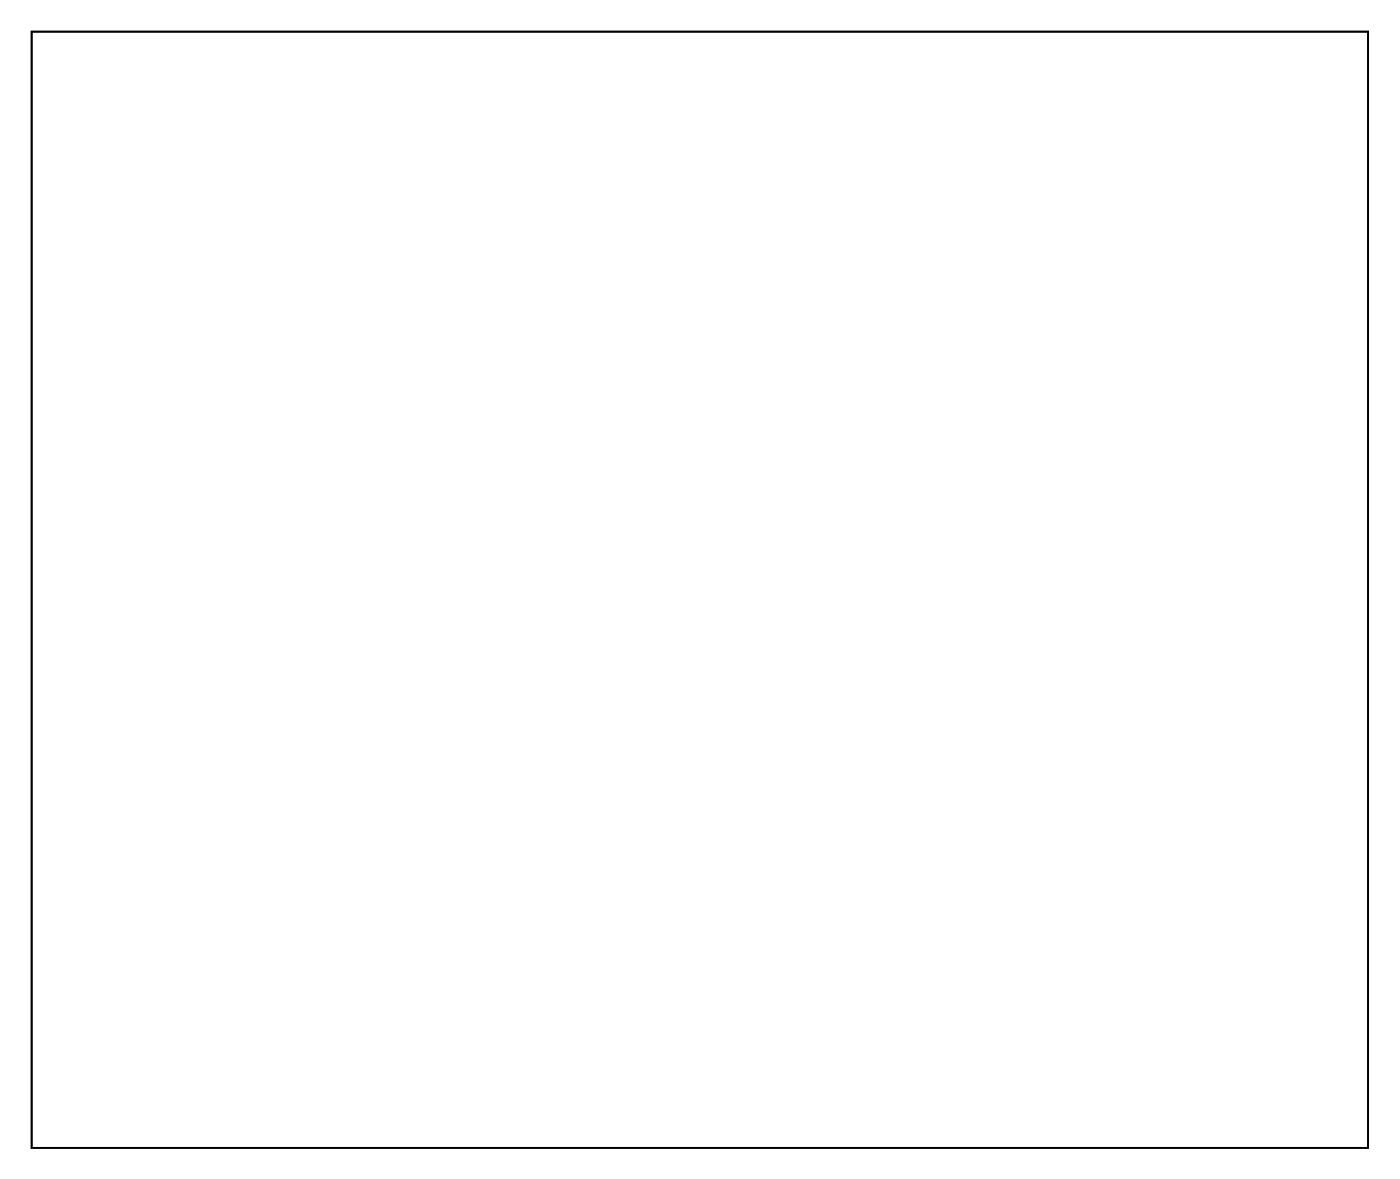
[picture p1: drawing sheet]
<svg xmlns="http://www.w3.org/2000/svg" width="161mm" height="135mm" viewBox="0 0 161 135" stroke-linecap="round" stroke-linejoin="round" font-family="sans-serif">
<path d="M3.6 3.6h153.6v128.3h-153.6z" fill="none" stroke="#000" stroke-width=".2"/>
<path d="M3.6 3.6v128.3h153.6v-128.3zM3.6 3.6h153.6v128.3h-153.6z" fill="#000"/>
<circle cx="14.3" cy="96.6" r=".74" fill="#fff"/>
<circle cx="14.3" cy="96.6" r=".74" fill="none" stroke="#fff" stroke-width=".76" stroke-linecap="butt"/>
<circle cx="14.3" cy="99.2" r=".74" fill="#fff"/>
<circle cx="14.3" cy="99.2" r=".74" fill="none" stroke="#fff" stroke-width=".76" stroke-linecap="butt"/>
<circle cx="14.3" cy="101.7" r=".74" fill="#fff"/>
<circle cx="14.3" cy="101.7" r=".74" fill="none" stroke="#fff" stroke-width=".76" stroke-linecap="butt"/>
<circle cx="14.3" cy="104.3" r=".74" fill="#fff"/>
<circle cx="14.3" cy="104.3" r=".74" fill="none" stroke="#fff" stroke-width=".76" stroke-linecap="butt"/>
<circle cx="14.3" cy="106.8" r=".74" fill="#fff"/>
<circle cx="14.3" cy="106.8" r=".74" fill="none" stroke="#fff" stroke-width=".76" stroke-linecap="butt"/>
<circle cx="14.3" cy="109.3" r=".74" fill="#fff"/>
<circle cx="14.3" cy="109.3" r=".74" fill="none" stroke="#fff" stroke-width=".76" stroke-linecap="butt"/>
<circle cx="14.3" cy="111.9" r=".74" fill="#fff"/>
<circle cx="14.3" cy="111.9" r=".74" fill="none" stroke="#fff" stroke-width=".76" stroke-linecap="butt"/>
<circle cx="14.3" cy="114.4" r=".74" fill="#fff"/>
<circle cx="14.3" cy="114.4" r=".74" fill="none" stroke="#fff" stroke-width=".76" stroke-linecap="butt"/>
<circle cx="14.3" cy="71.2" r=".74" fill="#fff"/>
<circle cx="14.3" cy="71.2" r=".74" fill="none" stroke="#fff" stroke-width=".76" stroke-linecap="butt"/>
<circle cx="14.3" cy="73.8" r=".74" fill="#fff"/>
<circle cx="14.3" cy="73.8" r=".74" fill="none" stroke="#fff" stroke-width=".76" stroke-linecap="butt"/>
<circle cx="14.3" cy="76.3" r=".74" fill="#fff"/>
<circle cx="14.3" cy="76.3" r=".74" fill="none" stroke="#fff" stroke-width=".76" stroke-linecap="butt"/>
<circle cx="14.3" cy="78.9" r=".74" fill="#fff"/>
<circle cx="14.3" cy="78.9" r=".74" fill="none" stroke="#fff" stroke-width=".76" stroke-linecap="butt"/>
<circle cx="14.3" cy="81.4" r=".74" fill="#fff"/>
<circle cx="14.3" cy="81.4" r=".74" fill="none" stroke="#fff" stroke-width=".76" stroke-linecap="butt"/>
<circle cx="14.3" cy="83.9" r=".74" fill="#fff"/>
<circle cx="14.3" cy="83.9" r=".74" fill="none" stroke="#fff" stroke-width=".76" stroke-linecap="butt"/>
<circle cx="14.3" cy="86.5" r=".74" fill="#fff"/>
<circle cx="14.3" cy="86.5" r=".74" fill="none" stroke="#fff" stroke-width=".76" stroke-linecap="butt"/>
<circle cx="14.3" cy="89" r=".74" fill="#fff"/>
<circle cx="14.3" cy="89" r=".74" fill="none" stroke="#fff" stroke-width=".76" stroke-linecap="butt"/>
<circle cx="14.3" cy="45.8" r=".74" fill="#fff"/>
<circle cx="14.3" cy="45.8" r=".74" fill="none" stroke="#fff" stroke-width=".76" stroke-linecap="butt"/>
<circle cx="14.3" cy="48.4" r=".74" fill="#fff"/>
<circle cx="14.3" cy="48.4" r=".74" fill="none" stroke="#fff" stroke-width=".76" stroke-linecap="butt"/>
<circle cx="14.3" cy="50.9" r=".74" fill="#fff"/>
<circle cx="14.3" cy="50.9" r=".74" fill="none" stroke="#fff" stroke-width=".76" stroke-linecap="butt"/>
<circle cx="14.3" cy="53.5" r=".74" fill="#fff"/>
<circle cx="14.3" cy="53.5" r=".74" fill="none" stroke="#fff" stroke-width=".76" stroke-linecap="butt"/>
<circle cx="14.3" cy="56" r=".74" fill="#fff"/>
<circle cx="14.3" cy="56" r=".74" fill="none" stroke="#fff" stroke-width=".76" stroke-linecap="butt"/>
<circle cx="14.3" cy="58.5" r=".74" fill="#fff"/>
<circle cx="14.3" cy="58.5" r=".74" fill="none" stroke="#fff" stroke-width=".76" stroke-linecap="butt"/>
<circle cx="14.3" cy="61.1" r=".74" fill="#fff"/>
<circle cx="14.3" cy="61.1" r=".74" fill="none" stroke="#fff" stroke-width=".76" stroke-linecap="butt"/>
<circle cx="14.3" cy="63.6" r=".74" fill="#fff"/>
<circle cx="14.3" cy="63.6" r=".74" fill="none" stroke="#fff" stroke-width=".76" stroke-linecap="butt"/>
<circle cx="14.3" cy="20.4" r=".74" fill="#fff"/>
<circle cx="14.3" cy="20.4" r=".74" fill="none" stroke="#fff" stroke-width=".76" stroke-linecap="butt"/>
<circle cx="14.3" cy="23" r=".74" fill="#fff"/>
<circle cx="14.3" cy="23" r=".74" fill="none" stroke="#fff" stroke-width=".76" stroke-linecap="butt"/>
<circle cx="14.3" cy="25.5" r=".74" fill="#fff"/>
<circle cx="14.3" cy="25.5" r=".74" fill="none" stroke="#fff" stroke-width=".76" stroke-linecap="butt"/>
<circle cx="14.3" cy="28.1" r=".74" fill="#fff"/>
<circle cx="14.3" cy="28.1" r=".74" fill="none" stroke="#fff" stroke-width=".76" stroke-linecap="butt"/>
<circle cx="14.3" cy="30.6" r=".74" fill="#fff"/>
<circle cx="14.3" cy="30.6" r=".74" fill="none" stroke="#fff" stroke-width=".76" stroke-linecap="butt"/>
<circle cx="14.3" cy="33.1" r=".74" fill="#fff"/>
<circle cx="14.3" cy="33.1" r=".74" fill="none" stroke="#fff" stroke-width=".76" stroke-linecap="butt"/>
<circle cx="14.3" cy="35.7" r=".74" fill="#fff"/>
<circle cx="14.3" cy="35.7" r=".74" fill="none" stroke="#fff" stroke-width=".76" stroke-linecap="butt"/>
<circle cx="14.3" cy="38.2" r=".74" fill="#fff"/>
<circle cx="14.3" cy="38.2" r=".74" fill="none" stroke="#fff" stroke-width=".76" stroke-linecap="butt"/>
<circle cx="80.3" cy="122" r=".74" fill="#fff"/>
<circle cx="80.3" cy="122" r=".74" fill="none" stroke="#fff" stroke-width=".76" stroke-linecap="butt"/>
<circle cx="82.9" cy="122" r=".74" fill="#fff"/>
<circle cx="82.9" cy="122" r=".74" fill="none" stroke="#fff" stroke-width=".76" stroke-linecap="butt"/>
<circle cx="85.4" cy="122" r=".74" fill="#fff"/>
<circle cx="85.4" cy="122" r=".74" fill="none" stroke="#fff" stroke-width=".76" stroke-linecap="butt"/>
<circle cx="88" cy="122" r=".74" fill="#fff"/>
<circle cx="88" cy="122" r=".74" fill="none" stroke="#fff" stroke-width=".76" stroke-linecap="butt"/>
<circle cx="90.5" cy="122" r=".74" fill="#fff"/>
<circle cx="90.5" cy="122" r=".74" fill="none" stroke="#fff" stroke-width=".76" stroke-linecap="butt"/>
<circle cx="93" cy="122" r=".74" fill="#fff"/>
<circle cx="93" cy="122" r=".74" fill="none" stroke="#fff" stroke-width=".76" stroke-linecap="butt"/>
<circle cx="95.6" cy="122" r=".74" fill="#fff"/>
<circle cx="95.6" cy="122" r=".74" fill="none" stroke="#fff" stroke-width=".76" stroke-linecap="butt"/>
<circle cx="98.1" cy="122" r=".74" fill="#fff"/>
<circle cx="98.1" cy="122" r=".74" fill="none" stroke="#fff" stroke-width=".76" stroke-linecap="butt"/>
<circle cx="103.2" cy="122" r=".74" fill="#fff"/>
<circle cx="103.2" cy="122" r=".74" fill="none" stroke="#fff" stroke-width=".76" stroke-linecap="butt"/>
<circle cx="105.7" cy="122" r=".74" fill="#fff"/>
<circle cx="105.7" cy="122" r=".74" fill="none" stroke="#fff" stroke-width=".76" stroke-linecap="butt"/>
<circle cx="108.3" cy="122" r=".74" fill="#fff"/>
<circle cx="108.3" cy="122" r=".74" fill="none" stroke="#fff" stroke-width=".76" stroke-linecap="butt"/>
<circle cx="110.8" cy="122" r=".74" fill="#fff"/>
<circle cx="110.8" cy="122" r=".74" fill="none" stroke="#fff" stroke-width=".76" stroke-linecap="butt"/>
<circle cx="113.4" cy="122" r=".74" fill="#fff"/>
<circle cx="113.4" cy="122" r=".74" fill="none" stroke="#fff" stroke-width=".76" stroke-linecap="butt"/>
<circle cx="115.9" cy="122" r=".74" fill="#fff"/>
<circle cx="115.9" cy="122" r=".74" fill="none" stroke="#fff" stroke-width=".76" stroke-linecap="butt"/>
<circle cx="118.4" cy="122" r=".74" fill="#fff"/>
<circle cx="118.4" cy="122" r=".74" fill="none" stroke="#fff" stroke-width=".76" stroke-linecap="butt"/>
<circle cx="121" cy="122" r=".74" fill="#fff"/>
<circle cx="121" cy="122" r=".74" fill="none" stroke="#fff" stroke-width=".76" stroke-linecap="butt"/>
<circle cx="154" cy="96.6" r=".74" fill="#fff"/>
<circle cx="154" cy="96.6" r=".74" fill="none" stroke="#fff" stroke-width=".76" stroke-linecap="butt"/>
<circle cx="154" cy="99.2" r=".74" fill="#fff"/>
<circle cx="154" cy="99.2" r=".74" fill="none" stroke="#fff" stroke-width=".76" stroke-linecap="butt"/>
<circle cx="154" cy="101.7" r=".74" fill="#fff"/>
<circle cx="154" cy="101.7" r=".74" fill="none" stroke="#fff" stroke-width=".76" stroke-linecap="butt"/>
<circle cx="154" cy="104.3" r=".74" fill="#fff"/>
<circle cx="154" cy="104.3" r=".74" fill="none" stroke="#fff" stroke-width=".76" stroke-linecap="butt"/>
<circle cx="154" cy="106.8" r=".74" fill="#fff"/>
<circle cx="154" cy="106.8" r=".74" fill="none" stroke="#fff" stroke-width=".76" stroke-linecap="butt"/>
<circle cx="154" cy="109.3" r=".74" fill="#fff"/>
<circle cx="154" cy="109.3" r=".74" fill="none" stroke="#fff" stroke-width=".76" stroke-linecap="butt"/>
<circle cx="154" cy="111.9" r=".74" fill="#fff"/>
<circle cx="154" cy="111.9" r=".74" fill="none" stroke="#fff" stroke-width=".76" stroke-linecap="butt"/>
<circle cx="154" cy="114.4" r=".74" fill="#fff"/>
<circle cx="154" cy="114.4" r=".74" fill="none" stroke="#fff" stroke-width=".76" stroke-linecap="butt"/>
<circle cx="154" cy="71.2" r=".74" fill="#fff"/>
<circle cx="154" cy="71.2" r=".74" fill="none" stroke="#fff" stroke-width=".76" stroke-linecap="butt"/>
<circle cx="154" cy="73.8" r=".74" fill="#fff"/>
<circle cx="154" cy="73.8" r=".74" fill="none" stroke="#fff" stroke-width=".76" stroke-linecap="butt"/>
<circle cx="154" cy="76.3" r=".74" fill="#fff"/>
<circle cx="154" cy="76.3" r=".74" fill="none" stroke="#fff" stroke-width=".76" stroke-linecap="butt"/>
<circle cx="154" cy="78.9" r=".74" fill="#fff"/>
<circle cx="154" cy="78.9" r=".74" fill="none" stroke="#fff" stroke-width=".76" stroke-linecap="butt"/>
<circle cx="154" cy="81.4" r=".74" fill="#fff"/>
<circle cx="154" cy="81.4" r=".74" fill="none" stroke="#fff" stroke-width=".76" stroke-linecap="butt"/>
<circle cx="154" cy="83.9" r=".74" fill="#fff"/>
<circle cx="154" cy="83.9" r=".74" fill="none" stroke="#fff" stroke-width=".76" stroke-linecap="butt"/>
<circle cx="154" cy="86.5" r=".74" fill="#fff"/>
<circle cx="154" cy="86.5" r=".74" fill="none" stroke="#fff" stroke-width=".76" stroke-linecap="butt"/>
<circle cx="154" cy="89" r=".74" fill="#fff"/>
<circle cx="154" cy="89" r=".74" fill="none" stroke="#fff" stroke-width=".76" stroke-linecap="butt"/>
<circle cx="154" cy="45.8" r=".74" fill="#fff"/>
<circle cx="154" cy="45.8" r=".74" fill="none" stroke="#fff" stroke-width=".76" stroke-linecap="butt"/>
<circle cx="154" cy="48.4" r=".74" fill="#fff"/>
<circle cx="154" cy="48.4" r=".74" fill="none" stroke="#fff" stroke-width=".76" stroke-linecap="butt"/>
<circle cx="154" cy="50.9" r=".74" fill="#fff"/>
<circle cx="154" cy="50.9" r=".74" fill="none" stroke="#fff" stroke-width=".76" stroke-linecap="butt"/>
<circle cx="154" cy="53.5" r=".74" fill="#fff"/>
<circle cx="154" cy="53.5" r=".74" fill="none" stroke="#fff" stroke-width=".76" stroke-linecap="butt"/>
<circle cx="154" cy="56" r=".74" fill="#fff"/>
<circle cx="154" cy="56" r=".74" fill="none" stroke="#fff" stroke-width=".76" stroke-linecap="butt"/>
<circle cx="154" cy="58.5" r=".74" fill="#fff"/>
<circle cx="154" cy="58.5" r=".74" fill="none" stroke="#fff" stroke-width=".76" stroke-linecap="butt"/>
<circle cx="154" cy="61.1" r=".74" fill="#fff"/>
<circle cx="154" cy="61.1" r=".74" fill="none" stroke="#fff" stroke-width=".76" stroke-linecap="butt"/>
<circle cx="154" cy="63.6" r=".74" fill="#fff"/>
<circle cx="154" cy="63.6" r=".74" fill="none" stroke="#fff" stroke-width=".76" stroke-linecap="butt"/>
<circle cx="154" cy="20.4" r=".74" fill="#fff"/>
<circle cx="154" cy="20.4" r=".74" fill="none" stroke="#fff" stroke-width=".76" stroke-linecap="butt"/>
<circle cx="154" cy="23" r=".74" fill="#fff"/>
<circle cx="154" cy="23" r=".74" fill="none" stroke="#fff" stroke-width=".76" stroke-linecap="butt"/>
<circle cx="154" cy="25.5" r=".74" fill="#fff"/>
<circle cx="154" cy="25.5" r=".74" fill="none" stroke="#fff" stroke-width=".76" stroke-linecap="butt"/>
<circle cx="154" cy="28.1" r=".74" fill="#fff"/>
<circle cx="154" cy="28.1" r=".74" fill="none" stroke="#fff" stroke-width=".76" stroke-linecap="butt"/>
<circle cx="154" cy="30.6" r=".74" fill="#fff"/>
<circle cx="154" cy="30.6" r=".74" fill="none" stroke="#fff" stroke-width=".76" stroke-linecap="butt"/>
<circle cx="154" cy="33.1" r=".74" fill="#fff"/>
<circle cx="154" cy="33.1" r=".74" fill="none" stroke="#fff" stroke-width=".76" stroke-linecap="butt"/>
<circle cx="154" cy="35.7" r=".74" fill="#fff"/>
<circle cx="154" cy="35.7" r=".74" fill="none" stroke="#fff" stroke-width=".76" stroke-linecap="butt"/>
<circle cx="154" cy="38.2" r=".74" fill="#fff"/>
<circle cx="154" cy="38.2" r=".74" fill="none" stroke="#fff" stroke-width=".76" stroke-linecap="butt"/>
<circle cx="27" cy="12.8" r=".35" fill="#fff"/>
<circle cx="27" cy="12.8" r=".35" fill="none" stroke="#fff" stroke-width=".55"/>
<circle cx="51.1" cy="120.8" r=".35" fill="#fff"/>
<circle cx="51.1" cy="120.8" r=".35" fill="none" stroke="#fff" stroke-width=".55"/>
<circle cx="35.9" cy="122" r=".35" fill="#fff"/>
<circle cx="35.9" cy="122" r=".35" fill="none" stroke="#fff" stroke-width=".55"/>
<circle cx="37.1" cy="119.5" r=".35" fill="#fff"/>
<circle cx="37.1" cy="119.5" r=".35" fill="none" stroke="#fff" stroke-width=".55"/>
<circle cx="35.9" cy="106.8" r=".35" fill="#fff"/>
<circle cx="35.9" cy="106.8" r=".35" fill="none" stroke="#fff" stroke-width=".55"/>
<circle cx="37.1" cy="104.2" r=".35" fill="#fff"/>
<circle cx="37.1" cy="104.2" r=".35" fill="none" stroke="#fff" stroke-width=".55"/>
<circle cx="52.4" cy="90.3" r=".35" fill="#fff"/>
<circle cx="52.4" cy="90.3" r=".35" fill="none" stroke="#fff" stroke-width=".55"/>
<circle cx="35.9" cy="91.5" r=".35" fill="#fff"/>
<circle cx="35.9" cy="91.5" r=".35" fill="none" stroke="#fff" stroke-width=".55"/>
<circle cx="37.1" cy="89" r=".35" fill="#fff"/>
<circle cx="37.1" cy="89" r=".35" fill="none" stroke="#fff" stroke-width=".55"/>
<circle cx="35.9" cy="76.3" r=".35" fill="#fff"/>
<circle cx="35.9" cy="76.3" r=".35" fill="none" stroke="#fff" stroke-width=".55"/>
<circle cx="37.1" cy="73.8" r=".35" fill="#fff"/>
<circle cx="37.1" cy="73.8" r=".35" fill="none" stroke="#fff" stroke-width=".55"/>
<circle cx="52.4" cy="59.8" r=".35" fill="#fff"/>
<circle cx="52.4" cy="59.8" r=".35" fill="none" stroke="#fff" stroke-width=".55"/>
<circle cx="35.9" cy="61.1" r=".35" fill="#fff"/>
<circle cx="35.9" cy="61.1" r=".35" fill="none" stroke="#fff" stroke-width=".55"/>
<circle cx="37.1" cy="58.5" r=".35" fill="#fff"/>
<circle cx="37.1" cy="58.5" r=".35" fill="none" stroke="#fff" stroke-width=".55"/>
<circle cx="35.9" cy="45.8" r=".35" fill="#fff"/>
<circle cx="35.9" cy="45.8" r=".35" fill="none" stroke="#fff" stroke-width=".55"/>
<circle cx="37.1" cy="43.3" r=".35" fill="#fff"/>
<circle cx="37.1" cy="43.3" r=".35" fill="none" stroke="#fff" stroke-width=".55"/>
<circle cx="52.4" cy="29.3" r=".35" fill="#fff"/>
<circle cx="52.4" cy="29.3" r=".35" fill="none" stroke="#fff" stroke-width=".55"/>
<circle cx="35.9" cy="30.6" r=".35" fill="#fff"/>
<circle cx="35.9" cy="30.6" r=".35" fill="none" stroke="#fff" stroke-width=".55"/>
<circle cx="37.1" cy="28" r=".35" fill="#fff"/>
<circle cx="37.1" cy="28" r=".35" fill="none" stroke="#fff" stroke-width=".55"/>
<circle cx="37.1" cy="12.8" r=".35" fill="#fff"/>
<circle cx="37.1" cy="12.8" r=".35" fill="none" stroke="#fff" stroke-width=".55"/>
<circle cx="85.4" cy="83.9" r=".35" fill="#fff"/>
<circle cx="85.4" cy="83.9" r=".35" fill="none" stroke="#fff" stroke-width=".55"/>
<circle cx="88" cy="63.6" r=".35" fill="#fff"/>
<circle cx="88" cy="63.6" r=".35" fill="none" stroke="#fff" stroke-width=".55"/>
<circle cx="88" cy="61.1" r=".35" fill="#fff"/>
<circle cx="88" cy="61.1" r=".35" fill="none" stroke="#fff" stroke-width=".55"/>
<circle cx="49.8" cy="40.8" r=".35" fill="#fff"/>
<circle cx="49.8" cy="40.8" r=".35" fill="none" stroke="#fff" stroke-width=".55"/>
<circle cx="34.6" cy="50.9" r=".35" fill="#fff"/>
<circle cx="34.6" cy="50.9" r=".35" fill="none" stroke="#fff" stroke-width=".55"/>
<circle cx="34.6" cy="35.7" r=".35" fill="#fff"/>
<circle cx="34.6" cy="35.7" r=".35" fill="none" stroke="#fff" stroke-width=".55"/>
<circle cx="34.6" cy="20.4" r=".35" fill="#fff"/>
<circle cx="34.6" cy="20.4" r=".35" fill="none" stroke="#fff" stroke-width=".55"/>
<circle cx="34.6" cy="66.2" r=".35" fill="#fff"/>
<circle cx="34.6" cy="66.2" r=".35" fill="none" stroke="#fff" stroke-width=".55"/>
<circle cx="34.6" cy="81.4" r=".35" fill="#fff"/>
<circle cx="34.6" cy="81.4" r=".35" fill="none" stroke="#fff" stroke-width=".55"/>
<circle cx="34.6" cy="96.6" r=".35" fill="#fff"/>
<circle cx="34.6" cy="96.6" r=".35" fill="none" stroke="#fff" stroke-width=".55"/>
<circle cx="34.6" cy="111.9" r=".35" fill="#fff"/>
<circle cx="34.6" cy="111.9" r=".35" fill="none" stroke="#fff" stroke-width=".55"/>
<circle cx="34.6" cy="127.1" r=".35" fill="#fff"/>
<circle cx="34.6" cy="127.1" r=".35" fill="none" stroke="#fff" stroke-width=".55"/>
<circle cx="49.9" cy="71.3" r=".35" fill="#fff"/>
<circle cx="49.9" cy="71.3" r=".35" fill="none" stroke="#fff" stroke-width=".55"/>
<circle cx="47.3" cy="45.9" r=".35" fill="#fff"/>
<circle cx="47.3" cy="45.9" r=".35" fill="none" stroke="#fff" stroke-width=".55"/>
<circle cx="47.3" cy="76.3" r=".35" fill="#fff"/>
<circle cx="47.3" cy="76.3" r=".35" fill="none" stroke="#fff" stroke-width=".55"/>
<circle cx="47.3" cy="106.8" r=".35" fill="#fff"/>
<circle cx="47.3" cy="106.8" r=".35" fill="none" stroke="#fff" stroke-width=".55"/>
<circle cx="49.9" cy="101.7" r=".35" fill="#fff"/>
<circle cx="49.9" cy="101.7" r=".35" fill="none" stroke="#fff" stroke-width=".55"/>
<circle cx="85.4" cy="33.1" r=".35" fill="#fff"/>
<circle cx="85.4" cy="33.1" r=".35" fill="none" stroke="#fff" stroke-width=".55"/>
<circle cx="95.6" cy="17.8" r=".35" fill="#fff"/>
<circle cx="95.6" cy="17.8" r=".35" fill="none" stroke="#fff" stroke-width=".55"/>
<circle cx="85.4" cy="43.3" r=".35" fill="#fff"/>
<circle cx="85.4" cy="43.3" r=".35" fill="none" stroke="#fff" stroke-width=".55"/>
<circle cx="98.1" cy="104.3" r=".35" fill="#fff"/>
<circle cx="98.1" cy="104.3" r=".35" fill="none" stroke="#fff" stroke-width=".55"/>
<circle cx="95.6" cy="17.9" r=".35" fill="#fff"/>
<circle cx="95.6" cy="17.9" r=".35" fill="none" stroke="#fff" stroke-width=".55"/>
<circle cx="100.6" cy="20.4" r=".35" fill="#fff"/>
<circle cx="100.6" cy="20.4" r=".35" fill="none" stroke="#fff" stroke-width=".55"/>
<circle cx="100.6" cy="40.8" r=".35" fill="#fff"/>
<circle cx="100.6" cy="40.8" r=".35" fill="none" stroke="#fff" stroke-width=".55"/>
<circle cx="103.2" cy="106.8" r=".35" fill="#fff"/>
<circle cx="103.2" cy="106.8" r=".35" fill="none" stroke="#fff" stroke-width=".55"/>
<circle cx="110.8" cy="43.3" r=".35" fill="#fff"/>
<circle cx="110.8" cy="43.3" r=".35" fill="none" stroke="#fff" stroke-width=".55"/>
<circle cx="113.4" cy="48.4" r=".35" fill="#fff"/>
<circle cx="113.4" cy="48.4" r=".35" fill="none" stroke="#fff" stroke-width=".55"/>
<circle cx="115.9" cy="53.5" r=".35" fill="#fff"/>
<circle cx="115.9" cy="53.5" r=".35" fill="none" stroke="#fff" stroke-width=".55"/>
<circle cx="118.5" cy="58.5" r=".35" fill="#fff"/>
<circle cx="118.5" cy="58.5" r=".35" fill="none" stroke="#fff" stroke-width=".55"/>
<circle cx="110.8" cy="68.7" r=".35" fill="#fff"/>
<circle cx="110.8" cy="68.7" r=".35" fill="none" stroke="#fff" stroke-width=".55"/>
<circle cx="113.4" cy="73.8" r=".35" fill="#fff"/>
<circle cx="113.4" cy="73.8" r=".35" fill="none" stroke="#fff" stroke-width=".55"/>
<circle cx="115.9" cy="78.9" r=".35" fill="#fff"/>
<circle cx="115.9" cy="78.9" r=".35" fill="none" stroke="#fff" stroke-width=".55"/>
<circle cx="118.4" cy="83.9" r=".35" fill="#fff"/>
<circle cx="118.4" cy="83.9" r=".35" fill="none" stroke="#fff" stroke-width=".55"/>
<circle cx="113.3" cy="99.1" r=".35" fill="#fff"/>
<circle cx="113.3" cy="99.1" r=".35" fill="none" stroke="#fff" stroke-width=".55"/>
<circle cx="115.9" cy="104.3" r=".35" fill="#fff"/>
<circle cx="115.9" cy="104.3" r=".35" fill="none" stroke="#fff" stroke-width=".55"/>
<circle cx="118.5" cy="109.3" r=".35" fill="#fff"/>
<circle cx="118.5" cy="109.3" r=".35" fill="none" stroke="#fff" stroke-width=".55"/>
<circle cx="110.8" cy="94.1" r=".35" fill="#fff"/>
<circle cx="110.8" cy="94.1" r=".35" fill="none" stroke="#fff" stroke-width=".55"/>
<circle cx="80.3" cy="25.5" r=".7" fill="#fff"/>
<circle cx="80.3" cy="25.5" r=".7" fill="none" stroke="#fff" stroke-width=".76" stroke-linecap="butt"/>
<circle cx="77.8" cy="25.5" r=".7" fill="#fff"/>
<circle cx="77.8" cy="25.5" r=".7" fill="none" stroke="#fff" stroke-width=".76" stroke-linecap="butt"/>
<circle cx="75.3" cy="25.5" r=".7" fill="#fff"/>
<circle cx="75.3" cy="25.5" r=".7" fill="none" stroke="#fff" stroke-width=".76" stroke-linecap="butt"/>
<path d="M100 52.8h1.4v1.3h-1.4z" fill="#fff"/>
<path d="M100 52.8h1.4v1.3h-1.4z" fill="none" stroke="#fff" stroke-width=".76" stroke-linecap="butt"/>
<circle cx="100.7" cy="53.5" r=".7" fill="#fff"/>
<circle cx="100.7" cy="53.5" r=".7" fill="none" stroke="#fff" stroke-width=".76" stroke-linecap="butt"/>
<circle cx="95.6" cy="53.5" r=".7" fill="#fff"/>
<circle cx="95.6" cy="53.5" r=".7" fill="none" stroke="#fff" stroke-width=".76" stroke-linecap="butt"/>
<path d="M79.6 55.3h1.4v1.4h-1.4z" fill="#fff"/>
<path d="M79.6 55.3h1.4v1.4h-1.4z" fill="none" stroke="#fff" stroke-width=".76" stroke-linecap="butt"/>
<circle cx="80.3" cy="56" r=".7" fill="#fff"/>
<circle cx="80.3" cy="56" r=".7" fill="none" stroke="#fff" stroke-width=".76" stroke-linecap="butt"/>
<circle cx="80.3" cy="61.1" r=".7" fill="#fff"/>
<circle cx="80.3" cy="61.1" r=".7" fill="none" stroke="#fff" stroke-width=".76" stroke-linecap="butt"/>
<circle cx="151.5" cy="7.3" r="1.6" fill="#fff"/>
<circle cx="151.5" cy="7.3" r="1.6" fill="none" stroke="#fff" stroke-width=".25"/>
<circle cx="76.5" cy="127.1" r="1.6" fill="#fff"/>
<circle cx="76.5" cy="127.1" r="1.6" fill="none" stroke="#fff" stroke-width=".25"/>
<circle cx="151.5" cy="126.7" r="1.6" fill="#fff"/>
<circle cx="151.5" cy="126.7" r="1.6" fill="none" stroke="#fff" stroke-width=".25"/>
<circle cx="9.2" cy="126.7" r="1.6" fill="#fff"/>
<circle cx="9.2" cy="126.7" r="1.6" fill="none" stroke="#fff" stroke-width=".25"/>
<circle cx="9.2" cy="7.3" r="1.6" fill="#fff"/>
<circle cx="9.2" cy="7.3" r="1.6" fill="none" stroke="#fff" stroke-width=".25"/>
<circle cx="77.8" cy="7.7" r="1.6" fill="#fff"/>
<circle cx="77.8" cy="7.7" r="1.6" fill="none" stroke="#fff" stroke-width=".25"/>
<circle cx="47.3" cy="15.3" r=".35" fill="#fff"/>
<circle cx="47.3" cy="15.3" r=".35" fill="none" stroke="#fff" stroke-width=".55"/>
<circle cx="131.1" cy="122" r=".74" fill="#fff"/>
<circle cx="131.1" cy="122" r=".74" fill="none" stroke="#fff" stroke-width=".76" stroke-linecap="butt"/>
<path d="M130.4 98.5h1.4v1.4h-1.4z" fill="#fff"/>
<path d="M130.4 98.5h1.4v1.4h-1.4z" fill="none" stroke="#fff" stroke-width=".76" stroke-linecap="butt"/>
<circle cx="131.1" cy="99.2" r=".7" fill="#fff"/>
<circle cx="131.1" cy="99.2" r=".7" fill="none" stroke="#fff" stroke-width=".76" stroke-linecap="butt"/>
<circle cx="123.5" cy="99.2" r=".7" fill="#fff"/>
<circle cx="123.5" cy="99.2" r=".7" fill="none" stroke="#fff" stroke-width=".76" stroke-linecap="butt"/>
<circle cx="131.1" cy="101.7" r=".7" fill="#fff"/>
<circle cx="131.1" cy="101.7" r=".7" fill="none" stroke="#fff" stroke-width=".76" stroke-linecap="butt"/>
<circle cx="123.5" cy="101.7" r=".7" fill="#fff"/>
<circle cx="123.5" cy="101.7" r=".7" fill="none" stroke="#fff" stroke-width=".76" stroke-linecap="butt"/>
<circle cx="131.1" cy="104.3" r=".7" fill="#fff"/>
<circle cx="131.1" cy="104.3" r=".7" fill="none" stroke="#fff" stroke-width=".76" stroke-linecap="butt"/>
<circle cx="123.5" cy="104.3" r=".7" fill="#fff"/>
<circle cx="123.5" cy="104.3" r=".7" fill="none" stroke="#fff" stroke-width=".76" stroke-linecap="butt"/>
<circle cx="131.1" cy="106.8" r=".7" fill="#fff"/>
<circle cx="131.1" cy="106.8" r=".7" fill="none" stroke="#fff" stroke-width=".76" stroke-linecap="butt"/>
<circle cx="123.5" cy="106.8" r=".7" fill="#fff"/>
<circle cx="123.5" cy="106.8" r=".7" fill="none" stroke="#fff" stroke-width=".76" stroke-linecap="butt"/>
<circle cx="131.1" cy="109.3" r=".7" fill="#fff"/>
<circle cx="131.1" cy="109.3" r=".7" fill="none" stroke="#fff" stroke-width=".76" stroke-linecap="butt"/>
<circle cx="123.5" cy="109.3" r=".7" fill="#fff"/>
<circle cx="123.5" cy="109.3" r=".7" fill="none" stroke="#fff" stroke-width=".76" stroke-linecap="butt"/>
<circle cx="131.1" cy="111.9" r=".7" fill="#fff"/>
<circle cx="131.1" cy="111.9" r=".7" fill="none" stroke="#fff" stroke-width=".76" stroke-linecap="butt"/>
<circle cx="123.5" cy="111.9" r=".7" fill="#fff"/>
<circle cx="123.5" cy="111.9" r=".7" fill="none" stroke="#fff" stroke-width=".76" stroke-linecap="butt"/>
<circle cx="131.1" cy="114.4" r=".7" fill="#fff"/>
<circle cx="131.1" cy="114.4" r=".7" fill="none" stroke="#fff" stroke-width=".76" stroke-linecap="butt"/>
<circle cx="123.5" cy="114.4" r=".7" fill="#fff"/>
<circle cx="123.5" cy="114.4" r=".7" fill="none" stroke="#fff" stroke-width=".76" stroke-linecap="butt"/>
<circle cx="131.1" cy="117" r=".7" fill="#fff"/>
<circle cx="131.1" cy="117" r=".7" fill="none" stroke="#fff" stroke-width=".76" stroke-linecap="butt"/>
<circle cx="123.5" cy="117" r=".7" fill="#fff"/>
<circle cx="123.5" cy="117" r=".7" fill="none" stroke="#fff" stroke-width=".76" stroke-linecap="butt"/>
<path d="M130.4 73.1h1.4v1.4h-1.4z" fill="#fff"/>
<path d="M130.4 73.1h1.4v1.4h-1.4z" fill="none" stroke="#fff" stroke-width=".76" stroke-linecap="butt"/>
<circle cx="131.1" cy="73.8" r=".7" fill="#fff"/>
<circle cx="131.1" cy="73.8" r=".7" fill="none" stroke="#fff" stroke-width=".76" stroke-linecap="butt"/>
<circle cx="123.5" cy="73.8" r=".7" fill="#fff"/>
<circle cx="123.5" cy="73.8" r=".7" fill="none" stroke="#fff" stroke-width=".76" stroke-linecap="butt"/>
<circle cx="131.1" cy="76.3" r=".7" fill="#fff"/>
<circle cx="131.1" cy="76.3" r=".7" fill="none" stroke="#fff" stroke-width=".76" stroke-linecap="butt"/>
<circle cx="123.5" cy="76.3" r=".7" fill="#fff"/>
<circle cx="123.5" cy="76.3" r=".7" fill="none" stroke="#fff" stroke-width=".76" stroke-linecap="butt"/>
<circle cx="131.1" cy="78.9" r=".7" fill="#fff"/>
<circle cx="131.1" cy="78.9" r=".7" fill="none" stroke="#fff" stroke-width=".76" stroke-linecap="butt"/>
<circle cx="123.5" cy="78.9" r=".7" fill="#fff"/>
<circle cx="123.5" cy="78.9" r=".7" fill="none" stroke="#fff" stroke-width=".76" stroke-linecap="butt"/>
<circle cx="131.1" cy="81.4" r=".7" fill="#fff"/>
<circle cx="131.1" cy="81.4" r=".7" fill="none" stroke="#fff" stroke-width=".76" stroke-linecap="butt"/>
<circle cx="123.5" cy="81.4" r=".7" fill="#fff"/>
<circle cx="123.5" cy="81.4" r=".7" fill="none" stroke="#fff" stroke-width=".76" stroke-linecap="butt"/>
<circle cx="131.1" cy="83.9" r=".7" fill="#fff"/>
<circle cx="131.1" cy="83.9" r=".7" fill="none" stroke="#fff" stroke-width=".76" stroke-linecap="butt"/>
<circle cx="123.5" cy="83.9" r=".7" fill="#fff"/>
<circle cx="123.5" cy="83.9" r=".7" fill="none" stroke="#fff" stroke-width=".76" stroke-linecap="butt"/>
<circle cx="131.1" cy="86.5" r=".7" fill="#fff"/>
<circle cx="131.1" cy="86.5" r=".7" fill="none" stroke="#fff" stroke-width=".76" stroke-linecap="butt"/>
<circle cx="123.5" cy="86.5" r=".7" fill="#fff"/>
<circle cx="123.5" cy="86.5" r=".7" fill="none" stroke="#fff" stroke-width=".76" stroke-linecap="butt"/>
<circle cx="131.1" cy="89" r=".7" fill="#fff"/>
<circle cx="131.1" cy="89" r=".7" fill="none" stroke="#fff" stroke-width=".76" stroke-linecap="butt"/>
<circle cx="123.5" cy="89" r=".7" fill="#fff"/>
<circle cx="123.5" cy="89" r=".7" fill="none" stroke="#fff" stroke-width=".76" stroke-linecap="butt"/>
<circle cx="131.1" cy="91.6" r=".7" fill="#fff"/>
<circle cx="131.1" cy="91.6" r=".7" fill="none" stroke="#fff" stroke-width=".76" stroke-linecap="butt"/>
<circle cx="123.5" cy="91.6" r=".7" fill="#fff"/>
<circle cx="123.5" cy="91.6" r=".7" fill="none" stroke="#fff" stroke-width=".76" stroke-linecap="butt"/>
<path d="M130.4 47.7h1.4v1.4h-1.4z" fill="#fff"/>
<path d="M130.4 47.7h1.4v1.4h-1.4z" fill="none" stroke="#fff" stroke-width=".76" stroke-linecap="butt"/>
<circle cx="131.1" cy="48.4" r=".7" fill="#fff"/>
<circle cx="131.1" cy="48.4" r=".7" fill="none" stroke="#fff" stroke-width=".76" stroke-linecap="butt"/>
<circle cx="123.5" cy="48.4" r=".7" fill="#fff"/>
<circle cx="123.5" cy="48.4" r=".7" fill="none" stroke="#fff" stroke-width=".76" stroke-linecap="butt"/>
<circle cx="131.1" cy="50.9" r=".7" fill="#fff"/>
<circle cx="131.1" cy="50.9" r=".7" fill="none" stroke="#fff" stroke-width=".76" stroke-linecap="butt"/>
<circle cx="123.5" cy="50.9" r=".7" fill="#fff"/>
<circle cx="123.5" cy="50.9" r=".7" fill="none" stroke="#fff" stroke-width=".76" stroke-linecap="butt"/>
<circle cx="131.1" cy="53.5" r=".7" fill="#fff"/>
<circle cx="131.1" cy="53.5" r=".7" fill="none" stroke="#fff" stroke-width=".76" stroke-linecap="butt"/>
<circle cx="123.5" cy="53.5" r=".7" fill="#fff"/>
<circle cx="123.5" cy="53.5" r=".7" fill="none" stroke="#fff" stroke-width=".76" stroke-linecap="butt"/>
<circle cx="131.1" cy="56" r=".7" fill="#fff"/>
<circle cx="131.1" cy="56" r=".7" fill="none" stroke="#fff" stroke-width=".76" stroke-linecap="butt"/>
<circle cx="123.5" cy="56" r=".7" fill="#fff"/>
<circle cx="123.5" cy="56" r=".7" fill="none" stroke="#fff" stroke-width=".76" stroke-linecap="butt"/>
<circle cx="131.1" cy="58.5" r=".7" fill="#fff"/>
<circle cx="131.1" cy="58.5" r=".7" fill="none" stroke="#fff" stroke-width=".76" stroke-linecap="butt"/>
<circle cx="123.5" cy="58.5" r=".7" fill="#fff"/>
<circle cx="123.5" cy="58.5" r=".7" fill="none" stroke="#fff" stroke-width=".76" stroke-linecap="butt"/>
<circle cx="131.1" cy="61.1" r=".7" fill="#fff"/>
<circle cx="131.1" cy="61.1" r=".7" fill="none" stroke="#fff" stroke-width=".76" stroke-linecap="butt"/>
<circle cx="123.5" cy="61.1" r=".7" fill="#fff"/>
<circle cx="123.5" cy="61.1" r=".7" fill="none" stroke="#fff" stroke-width=".76" stroke-linecap="butt"/>
<circle cx="131.1" cy="63.6" r=".7" fill="#fff"/>
<circle cx="131.1" cy="63.6" r=".7" fill="none" stroke="#fff" stroke-width=".76" stroke-linecap="butt"/>
<circle cx="123.5" cy="63.6" r=".7" fill="#fff"/>
<circle cx="123.5" cy="63.6" r=".7" fill="none" stroke="#fff" stroke-width=".76" stroke-linecap="butt"/>
<circle cx="131.1" cy="66.2" r=".7" fill="#fff"/>
<circle cx="131.1" cy="66.2" r=".7" fill="none" stroke="#fff" stroke-width=".76" stroke-linecap="butt"/>
<circle cx="123.5" cy="66.2" r=".7" fill="#fff"/>
<circle cx="123.5" cy="66.2" r=".7" fill="none" stroke="#fff" stroke-width=".76" stroke-linecap="butt"/>
<path d="M130.4 22.3h1.4v1.4h-1.4z" fill="#fff"/>
<path d="M130.4 22.3h1.4v1.4h-1.4z" fill="none" stroke="#fff" stroke-width=".76" stroke-linecap="butt"/>
<circle cx="131.1" cy="23" r=".7" fill="#fff"/>
<circle cx="131.1" cy="23" r=".7" fill="none" stroke="#fff" stroke-width=".76" stroke-linecap="butt"/>
<circle cx="123.5" cy="23" r=".7" fill="#fff"/>
<circle cx="123.5" cy="23" r=".7" fill="none" stroke="#fff" stroke-width=".76" stroke-linecap="butt"/>
<circle cx="131.1" cy="25.5" r=".7" fill="#fff"/>
<circle cx="131.1" cy="25.5" r=".7" fill="none" stroke="#fff" stroke-width=".76" stroke-linecap="butt"/>
<circle cx="123.5" cy="25.5" r=".7" fill="#fff"/>
<circle cx="123.5" cy="25.5" r=".7" fill="none" stroke="#fff" stroke-width=".76" stroke-linecap="butt"/>
<circle cx="131.1" cy="28.1" r=".7" fill="#fff"/>
<circle cx="131.1" cy="28.1" r=".7" fill="none" stroke="#fff" stroke-width=".76" stroke-linecap="butt"/>
<circle cx="123.5" cy="28.1" r=".7" fill="#fff"/>
<circle cx="123.5" cy="28.1" r=".7" fill="none" stroke="#fff" stroke-width=".76" stroke-linecap="butt"/>
<circle cx="131.1" cy="30.6" r=".7" fill="#fff"/>
<circle cx="131.1" cy="30.6" r=".7" fill="none" stroke="#fff" stroke-width=".76" stroke-linecap="butt"/>
<circle cx="123.5" cy="30.6" r=".7" fill="#fff"/>
<circle cx="123.5" cy="30.6" r=".7" fill="none" stroke="#fff" stroke-width=".76" stroke-linecap="butt"/>
<circle cx="131.1" cy="33.1" r=".7" fill="#fff"/>
<circle cx="131.1" cy="33.1" r=".7" fill="none" stroke="#fff" stroke-width=".76" stroke-linecap="butt"/>
<circle cx="123.5" cy="33.1" r=".7" fill="#fff"/>
<circle cx="123.5" cy="33.1" r=".7" fill="none" stroke="#fff" stroke-width=".76" stroke-linecap="butt"/>
<circle cx="131.1" cy="35.7" r=".7" fill="#fff"/>
<circle cx="131.1" cy="35.7" r=".7" fill="none" stroke="#fff" stroke-width=".76" stroke-linecap="butt"/>
<circle cx="123.5" cy="35.7" r=".7" fill="#fff"/>
<circle cx="123.5" cy="35.7" r=".7" fill="none" stroke="#fff" stroke-width=".76" stroke-linecap="butt"/>
<circle cx="131.1" cy="38.2" r=".7" fill="#fff"/>
<circle cx="131.1" cy="38.2" r=".7" fill="none" stroke="#fff" stroke-width=".76" stroke-linecap="butt"/>
<circle cx="123.5" cy="38.2" r=".7" fill="#fff"/>
<circle cx="123.5" cy="38.2" r=".7" fill="none" stroke="#fff" stroke-width=".76" stroke-linecap="butt"/>
<circle cx="131.1" cy="40.8" r=".7" fill="#fff"/>
<circle cx="131.1" cy="40.8" r=".7" fill="none" stroke="#fff" stroke-width=".76" stroke-linecap="butt"/>
<circle cx="123.5" cy="40.8" r=".7" fill="#fff"/>
<circle cx="123.5" cy="40.8" r=".7" fill="none" stroke="#fff" stroke-width=".76" stroke-linecap="butt"/>
<circle cx="100.7" cy="86.5" r=".7" fill="#fff"/>
<circle cx="100.7" cy="86.5" r=".7" fill="none" stroke="#fff" stroke-width=".76" stroke-linecap="butt"/>
<circle cx="100.7" cy="76.3" r=".7" fill="#fff"/>
<circle cx="100.7" cy="76.3" r=".7" fill="none" stroke="#fff" stroke-width=".76" stroke-linecap="butt"/>
<circle cx="77.8" cy="38.2" r=".7" fill="#fff"/>
<circle cx="77.8" cy="38.2" r=".7" fill="none" stroke="#fff" stroke-width=".76" stroke-linecap="butt"/>
<circle cx="77.8" cy="28.1" r=".7" fill="#fff"/>
<circle cx="77.8" cy="28.1" r=".7" fill="none" stroke="#fff" stroke-width=".76" stroke-linecap="butt"/>
<path d="M66.9 116.3h1.4v1.3h-1.4z" fill="#fff"/>
<path d="M66.9 116.3h1.4v1.3h-1.4z" fill="none" stroke="#fff" stroke-width=".76" stroke-linecap="butt"/>
<circle cx="67.6" cy="117" r=".7" fill="#fff"/>
<circle cx="67.6" cy="117" r=".7" fill="none" stroke="#fff" stroke-width=".76" stroke-linecap="butt"/>
<circle cx="67.6" cy="109.3" r=".7" fill="#fff"/>
<circle cx="67.6" cy="109.3" r=".7" fill="none" stroke="#fff" stroke-width=".76" stroke-linecap="butt"/>
<circle cx="65.1" cy="117" r=".7" fill="#fff"/>
<circle cx="65.1" cy="117" r=".7" fill="none" stroke="#fff" stroke-width=".76" stroke-linecap="butt"/>
<circle cx="65.1" cy="109.3" r=".7" fill="#fff"/>
<circle cx="65.1" cy="109.3" r=".7" fill="none" stroke="#fff" stroke-width=".76" stroke-linecap="butt"/>
<circle cx="62.6" cy="117" r=".7" fill="#fff"/>
<circle cx="62.6" cy="117" r=".7" fill="none" stroke="#fff" stroke-width=".76" stroke-linecap="butt"/>
<circle cx="62.6" cy="109.3" r=".7" fill="#fff"/>
<circle cx="62.6" cy="109.3" r=".7" fill="none" stroke="#fff" stroke-width=".76" stroke-linecap="butt"/>
<circle cx="60" cy="117" r=".7" fill="#fff"/>
<circle cx="60" cy="117" r=".7" fill="none" stroke="#fff" stroke-width=".76" stroke-linecap="butt"/>
<circle cx="60" cy="109.3" r=".7" fill="#fff"/>
<circle cx="60" cy="109.3" r=".7" fill="none" stroke="#fff" stroke-width=".76" stroke-linecap="butt"/>
<circle cx="57.5" cy="117" r=".7" fill="#fff"/>
<circle cx="57.5" cy="117" r=".7" fill="none" stroke="#fff" stroke-width=".76" stroke-linecap="butt"/>
<circle cx="57.5" cy="109.3" r=".7" fill="#fff"/>
<circle cx="57.5" cy="109.3" r=".7" fill="none" stroke="#fff" stroke-width=".76" stroke-linecap="butt"/>
<circle cx="54.9" cy="117" r=".7" fill="#fff"/>
<circle cx="54.9" cy="117" r=".7" fill="none" stroke="#fff" stroke-width=".76" stroke-linecap="butt"/>
<circle cx="54.9" cy="109.3" r=".7" fill="#fff"/>
<circle cx="54.9" cy="109.3" r=".7" fill="none" stroke="#fff" stroke-width=".76" stroke-linecap="butt"/>
<circle cx="52.4" cy="117" r=".7" fill="#fff"/>
<circle cx="52.4" cy="117" r=".7" fill="none" stroke="#fff" stroke-width=".76" stroke-linecap="butt"/>
<circle cx="52.4" cy="109.3" r=".7" fill="#fff"/>
<circle cx="52.4" cy="109.3" r=".7" fill="none" stroke="#fff" stroke-width=".76" stroke-linecap="butt"/>
<circle cx="49.9" cy="117" r=".7" fill="#fff"/>
<circle cx="49.9" cy="117" r=".7" fill="none" stroke="#fff" stroke-width=".76" stroke-linecap="butt"/>
<circle cx="49.9" cy="109.3" r=".7" fill="#fff"/>
<circle cx="49.9" cy="109.3" r=".7" fill="none" stroke="#fff" stroke-width=".76" stroke-linecap="butt"/>
<path d="M66.9 85.8h1.4v1.4h-1.4z" fill="#fff"/>
<path d="M66.9 85.8h1.4v1.4h-1.4z" fill="none" stroke="#fff" stroke-width=".76" stroke-linecap="butt"/>
<circle cx="67.6" cy="86.5" r=".7" fill="#fff"/>
<circle cx="67.6" cy="86.5" r=".7" fill="none" stroke="#fff" stroke-width=".76" stroke-linecap="butt"/>
<circle cx="67.6" cy="78.9" r=".7" fill="#fff"/>
<circle cx="67.6" cy="78.9" r=".7" fill="none" stroke="#fff" stroke-width=".76" stroke-linecap="butt"/>
<circle cx="65.1" cy="86.5" r=".7" fill="#fff"/>
<circle cx="65.1" cy="86.5" r=".7" fill="none" stroke="#fff" stroke-width=".76" stroke-linecap="butt"/>
<circle cx="65.1" cy="78.9" r=".7" fill="#fff"/>
<circle cx="65.1" cy="78.9" r=".7" fill="none" stroke="#fff" stroke-width=".76" stroke-linecap="butt"/>
<circle cx="62.6" cy="86.5" r=".7" fill="#fff"/>
<circle cx="62.6" cy="86.5" r=".7" fill="none" stroke="#fff" stroke-width=".76" stroke-linecap="butt"/>
<circle cx="62.6" cy="78.9" r=".7" fill="#fff"/>
<circle cx="62.6" cy="78.9" r=".7" fill="none" stroke="#fff" stroke-width=".76" stroke-linecap="butt"/>
<circle cx="60" cy="86.5" r=".7" fill="#fff"/>
<circle cx="60" cy="86.5" r=".7" fill="none" stroke="#fff" stroke-width=".76" stroke-linecap="butt"/>
<circle cx="60" cy="78.9" r=".7" fill="#fff"/>
<circle cx="60" cy="78.9" r=".7" fill="none" stroke="#fff" stroke-width=".76" stroke-linecap="butt"/>
<circle cx="57.5" cy="86.5" r=".7" fill="#fff"/>
<circle cx="57.5" cy="86.5" r=".7" fill="none" stroke="#fff" stroke-width=".76" stroke-linecap="butt"/>
<circle cx="57.5" cy="78.9" r=".7" fill="#fff"/>
<circle cx="57.5" cy="78.9" r=".7" fill="none" stroke="#fff" stroke-width=".76" stroke-linecap="butt"/>
<circle cx="54.9" cy="86.5" r=".7" fill="#fff"/>
<circle cx="54.9" cy="86.5" r=".7" fill="none" stroke="#fff" stroke-width=".76" stroke-linecap="butt"/>
<circle cx="54.9" cy="78.9" r=".7" fill="#fff"/>
<circle cx="54.9" cy="78.9" r=".7" fill="none" stroke="#fff" stroke-width=".76" stroke-linecap="butt"/>
<circle cx="52.4" cy="86.5" r=".7" fill="#fff"/>
<circle cx="52.4" cy="86.5" r=".7" fill="none" stroke="#fff" stroke-width=".76" stroke-linecap="butt"/>
<circle cx="52.4" cy="78.9" r=".7" fill="#fff"/>
<circle cx="52.4" cy="78.9" r=".7" fill="none" stroke="#fff" stroke-width=".76" stroke-linecap="butt"/>
<circle cx="49.9" cy="86.5" r=".7" fill="#fff"/>
<circle cx="49.9" cy="86.5" r=".7" fill="none" stroke="#fff" stroke-width=".76" stroke-linecap="butt"/>
<circle cx="49.9" cy="78.9" r=".7" fill="#fff"/>
<circle cx="49.9" cy="78.9" r=".7" fill="none" stroke="#fff" stroke-width=".76" stroke-linecap="butt"/>
<path d="M66.9 55.3h1.4v1.4h-1.4z" fill="#fff"/>
<path d="M66.9 55.3h1.4v1.4h-1.4z" fill="none" stroke="#fff" stroke-width=".76" stroke-linecap="butt"/>
<circle cx="67.6" cy="56" r=".7" fill="#fff"/>
<circle cx="67.6" cy="56" r=".7" fill="none" stroke="#fff" stroke-width=".76" stroke-linecap="butt"/>
<circle cx="67.6" cy="48.4" r=".7" fill="#fff"/>
<circle cx="67.6" cy="48.4" r=".7" fill="none" stroke="#fff" stroke-width=".76" stroke-linecap="butt"/>
<circle cx="65.1" cy="56" r=".7" fill="#fff"/>
<circle cx="65.1" cy="56" r=".7" fill="none" stroke="#fff" stroke-width=".76" stroke-linecap="butt"/>
<circle cx="65.1" cy="48.4" r=".7" fill="#fff"/>
<circle cx="65.1" cy="48.4" r=".7" fill="none" stroke="#fff" stroke-width=".76" stroke-linecap="butt"/>
<circle cx="62.6" cy="56" r=".7" fill="#fff"/>
<circle cx="62.6" cy="56" r=".7" fill="none" stroke="#fff" stroke-width=".76" stroke-linecap="butt"/>
<circle cx="62.6" cy="48.4" r=".7" fill="#fff"/>
<circle cx="62.6" cy="48.4" r=".7" fill="none" stroke="#fff" stroke-width=".76" stroke-linecap="butt"/>
<circle cx="60" cy="56" r=".7" fill="#fff"/>
<circle cx="60" cy="56" r=".7" fill="none" stroke="#fff" stroke-width=".76" stroke-linecap="butt"/>
<circle cx="60" cy="48.4" r=".7" fill="#fff"/>
<circle cx="60" cy="48.4" r=".7" fill="none" stroke="#fff" stroke-width=".76" stroke-linecap="butt"/>
<circle cx="57.5" cy="56" r=".7" fill="#fff"/>
<circle cx="57.5" cy="56" r=".7" fill="none" stroke="#fff" stroke-width=".76" stroke-linecap="butt"/>
<circle cx="57.5" cy="48.4" r=".7" fill="#fff"/>
<circle cx="57.5" cy="48.4" r=".7" fill="none" stroke="#fff" stroke-width=".76" stroke-linecap="butt"/>
<circle cx="54.9" cy="56" r=".7" fill="#fff"/>
<circle cx="54.9" cy="56" r=".7" fill="none" stroke="#fff" stroke-width=".76" stroke-linecap="butt"/>
<circle cx="54.9" cy="48.4" r=".7" fill="#fff"/>
<circle cx="54.9" cy="48.4" r=".7" fill="none" stroke="#fff" stroke-width=".76" stroke-linecap="butt"/>
<circle cx="52.4" cy="56" r=".7" fill="#fff"/>
<circle cx="52.4" cy="56" r=".7" fill="none" stroke="#fff" stroke-width=".76" stroke-linecap="butt"/>
<circle cx="52.4" cy="48.4" r=".7" fill="#fff"/>
<circle cx="52.4" cy="48.4" r=".7" fill="none" stroke="#fff" stroke-width=".76" stroke-linecap="butt"/>
<circle cx="49.9" cy="56" r=".7" fill="#fff"/>
<circle cx="49.9" cy="56" r=".7" fill="none" stroke="#fff" stroke-width=".76" stroke-linecap="butt"/>
<circle cx="49.9" cy="48.4" r=".7" fill="#fff"/>
<circle cx="49.9" cy="48.4" r=".7" fill="none" stroke="#fff" stroke-width=".76" stroke-linecap="butt"/>
<path d="M66.9 24.8h1.4v1.4h-1.4z" fill="#fff"/>
<path d="M66.9 24.8h1.4v1.4h-1.4z" fill="none" stroke="#fff" stroke-width=".76" stroke-linecap="butt"/>
<circle cx="67.6" cy="25.5" r=".7" fill="#fff"/>
<circle cx="67.6" cy="25.5" r=".7" fill="none" stroke="#fff" stroke-width=".76" stroke-linecap="butt"/>
<circle cx="67.6" cy="17.9" r=".7" fill="#fff"/>
<circle cx="67.6" cy="17.9" r=".7" fill="none" stroke="#fff" stroke-width=".76" stroke-linecap="butt"/>
<circle cx="65.1" cy="25.5" r=".7" fill="#fff"/>
<circle cx="65.1" cy="25.5" r=".7" fill="none" stroke="#fff" stroke-width=".76" stroke-linecap="butt"/>
<circle cx="65.1" cy="17.9" r=".7" fill="#fff"/>
<circle cx="65.1" cy="17.9" r=".7" fill="none" stroke="#fff" stroke-width=".76" stroke-linecap="butt"/>
<circle cx="62.6" cy="25.5" r=".7" fill="#fff"/>
<circle cx="62.6" cy="25.5" r=".7" fill="none" stroke="#fff" stroke-width=".76" stroke-linecap="butt"/>
<circle cx="62.6" cy="17.9" r=".7" fill="#fff"/>
<circle cx="62.6" cy="17.9" r=".7" fill="none" stroke="#fff" stroke-width=".76" stroke-linecap="butt"/>
<circle cx="60" cy="25.5" r=".7" fill="#fff"/>
<circle cx="60" cy="25.5" r=".7" fill="none" stroke="#fff" stroke-width=".76" stroke-linecap="butt"/>
<circle cx="60" cy="17.9" r=".7" fill="#fff"/>
<circle cx="60" cy="17.9" r=".7" fill="none" stroke="#fff" stroke-width=".76" stroke-linecap="butt"/>
<circle cx="57.5" cy="25.5" r=".7" fill="#fff"/>
<circle cx="57.5" cy="25.5" r=".7" fill="none" stroke="#fff" stroke-width=".76" stroke-linecap="butt"/>
<circle cx="57.5" cy="17.9" r=".7" fill="#fff"/>
<circle cx="57.5" cy="17.9" r=".7" fill="none" stroke="#fff" stroke-width=".76" stroke-linecap="butt"/>
<circle cx="54.9" cy="25.5" r=".7" fill="#fff"/>
<circle cx="54.9" cy="25.5" r=".7" fill="none" stroke="#fff" stroke-width=".76" stroke-linecap="butt"/>
<circle cx="54.9" cy="17.9" r=".7" fill="#fff"/>
<circle cx="54.9" cy="17.9" r=".7" fill="none" stroke="#fff" stroke-width=".76" stroke-linecap="butt"/>
<circle cx="52.4" cy="25.5" r=".7" fill="#fff"/>
<circle cx="52.4" cy="25.5" r=".7" fill="none" stroke="#fff" stroke-width=".76" stroke-linecap="butt"/>
<circle cx="52.4" cy="17.9" r=".7" fill="#fff"/>
<circle cx="52.4" cy="17.9" r=".7" fill="none" stroke="#fff" stroke-width=".76" stroke-linecap="butt"/>
<circle cx="49.9" cy="25.5" r=".7" fill="#fff"/>
<circle cx="49.9" cy="25.5" r=".7" fill="none" stroke="#fff" stroke-width=".76" stroke-linecap="butt"/>
<circle cx="49.9" cy="17.9" r=".7" fill="#fff"/>
<circle cx="49.9" cy="17.9" r=".7" fill="none" stroke="#fff" stroke-width=".76" stroke-linecap="butt"/>
<path d="M23.8 24.8h1.4v1.4h-1.4z" fill="#fff"/>
<path d="M23.8 24.8h1.4v1.4h-1.4z" fill="none" stroke="#fff" stroke-width=".76" stroke-linecap="butt"/>
<circle cx="24.5" cy="25.5" r=".7" fill="#fff"/>
<circle cx="24.5" cy="25.5" r=".7" fill="none" stroke="#fff" stroke-width=".76" stroke-linecap="butt"/>
<circle cx="24.5" cy="33.1" r=".7" fill="#fff"/>
<circle cx="24.5" cy="33.1" r=".7" fill="none" stroke="#fff" stroke-width=".76" stroke-linecap="butt"/>
<circle cx="27" cy="25.5" r=".7" fill="#fff"/>
<circle cx="27" cy="25.5" r=".7" fill="none" stroke="#fff" stroke-width=".76" stroke-linecap="butt"/>
<circle cx="27" cy="33.1" r=".7" fill="#fff"/>
<circle cx="27" cy="33.1" r=".7" fill="none" stroke="#fff" stroke-width=".76" stroke-linecap="butt"/>
<circle cx="29.5" cy="25.5" r=".7" fill="#fff"/>
<circle cx="29.5" cy="25.5" r=".7" fill="none" stroke="#fff" stroke-width=".76" stroke-linecap="butt"/>
<circle cx="29.5" cy="33.1" r=".7" fill="#fff"/>
<circle cx="29.5" cy="33.1" r=".7" fill="none" stroke="#fff" stroke-width=".76" stroke-linecap="butt"/>
<circle cx="32.1" cy="25.5" r=".7" fill="#fff"/>
<circle cx="32.1" cy="25.5" r=".7" fill="none" stroke="#fff" stroke-width=".76" stroke-linecap="butt"/>
<circle cx="32.1" cy="33.1" r=".7" fill="#fff"/>
<circle cx="32.1" cy="33.1" r=".7" fill="none" stroke="#fff" stroke-width=".76" stroke-linecap="butt"/>
<circle cx="34.6" cy="25.5" r=".7" fill="#fff"/>
<circle cx="34.6" cy="25.5" r=".7" fill="none" stroke="#fff" stroke-width=".76" stroke-linecap="butt"/>
<circle cx="34.6" cy="33.1" r=".7" fill="#fff"/>
<circle cx="34.6" cy="33.1" r=".7" fill="none" stroke="#fff" stroke-width=".76" stroke-linecap="butt"/>
<circle cx="37.2" cy="25.5" r=".7" fill="#fff"/>
<circle cx="37.2" cy="25.5" r=".7" fill="none" stroke="#fff" stroke-width=".76" stroke-linecap="butt"/>
<circle cx="37.2" cy="33.1" r=".7" fill="#fff"/>
<circle cx="37.2" cy="33.1" r=".7" fill="none" stroke="#fff" stroke-width=".76" stroke-linecap="butt"/>
<circle cx="39.7" cy="25.5" r=".7" fill="#fff"/>
<circle cx="39.7" cy="25.5" r=".7" fill="none" stroke="#fff" stroke-width=".76" stroke-linecap="butt"/>
<circle cx="39.7" cy="33.1" r=".7" fill="#fff"/>
<circle cx="39.7" cy="33.1" r=".7" fill="none" stroke="#fff" stroke-width=".76" stroke-linecap="butt"/>
<circle cx="42.2" cy="25.5" r=".7" fill="#fff"/>
<circle cx="42.2" cy="25.5" r=".7" fill="none" stroke="#fff" stroke-width=".76" stroke-linecap="butt"/>
<circle cx="42.2" cy="33.1" r=".7" fill="#fff"/>
<circle cx="42.2" cy="33.1" r=".7" fill="none" stroke="#fff" stroke-width=".76" stroke-linecap="butt"/>
<path d="M23.8 9.6h1.4v1.4h-1.4z" fill="#fff"/>
<path d="M23.8 9.6h1.4v1.4h-1.4z" fill="none" stroke="#fff" stroke-width=".76" stroke-linecap="butt"/>
<circle cx="24.5" cy="10.3" r=".7" fill="#fff"/>
<circle cx="24.5" cy="10.3" r=".7" fill="none" stroke="#fff" stroke-width=".76" stroke-linecap="butt"/>
<circle cx="24.5" cy="17.9" r=".7" fill="#fff"/>
<circle cx="24.5" cy="17.9" r=".7" fill="none" stroke="#fff" stroke-width=".76" stroke-linecap="butt"/>
<circle cx="27" cy="10.3" r=".7" fill="#fff"/>
<circle cx="27" cy="10.3" r=".7" fill="none" stroke="#fff" stroke-width=".76" stroke-linecap="butt"/>
<circle cx="27" cy="17.9" r=".7" fill="#fff"/>
<circle cx="27" cy="17.9" r=".7" fill="none" stroke="#fff" stroke-width=".76" stroke-linecap="butt"/>
<circle cx="29.5" cy="10.3" r=".7" fill="#fff"/>
<circle cx="29.5" cy="10.3" r=".7" fill="none" stroke="#fff" stroke-width=".76" stroke-linecap="butt"/>
<circle cx="29.5" cy="17.9" r=".7" fill="#fff"/>
<circle cx="29.5" cy="17.9" r=".7" fill="none" stroke="#fff" stroke-width=".76" stroke-linecap="butt"/>
<circle cx="32.1" cy="10.3" r=".7" fill="#fff"/>
<circle cx="32.1" cy="10.3" r=".7" fill="none" stroke="#fff" stroke-width=".76" stroke-linecap="butt"/>
<circle cx="32.1" cy="17.9" r=".7" fill="#fff"/>
<circle cx="32.1" cy="17.9" r=".7" fill="none" stroke="#fff" stroke-width=".76" stroke-linecap="butt"/>
<circle cx="34.6" cy="10.3" r=".7" fill="#fff"/>
<circle cx="34.6" cy="10.3" r=".7" fill="none" stroke="#fff" stroke-width=".76" stroke-linecap="butt"/>
<circle cx="34.6" cy="17.9" r=".7" fill="#fff"/>
<circle cx="34.6" cy="17.9" r=".7" fill="none" stroke="#fff" stroke-width=".76" stroke-linecap="butt"/>
<circle cx="37.2" cy="10.3" r=".7" fill="#fff"/>
<circle cx="37.2" cy="10.3" r=".7" fill="none" stroke="#fff" stroke-width=".76" stroke-linecap="butt"/>
<circle cx="37.2" cy="17.9" r=".7" fill="#fff"/>
<circle cx="37.2" cy="17.9" r=".7" fill="none" stroke="#fff" stroke-width=".76" stroke-linecap="butt"/>
<circle cx="39.7" cy="10.3" r=".7" fill="#fff"/>
<circle cx="39.7" cy="10.3" r=".7" fill="none" stroke="#fff" stroke-width=".76" stroke-linecap="butt"/>
<circle cx="39.7" cy="17.9" r=".7" fill="#fff"/>
<circle cx="39.7" cy="17.9" r=".7" fill="none" stroke="#fff" stroke-width=".76" stroke-linecap="butt"/>
<circle cx="42.2" cy="10.3" r=".7" fill="#fff"/>
<circle cx="42.2" cy="10.3" r=".7" fill="none" stroke="#fff" stroke-width=".76" stroke-linecap="butt"/>
<circle cx="42.2" cy="17.9" r=".7" fill="#fff"/>
<circle cx="42.2" cy="17.9" r=".7" fill="none" stroke="#fff" stroke-width=".76" stroke-linecap="butt"/>
<path d="M23.8 40.1h1.4v1.3h-1.4z" fill="#fff"/>
<path d="M23.8 40.1h1.4v1.3h-1.4z" fill="none" stroke="#fff" stroke-width=".76" stroke-linecap="butt"/>
<circle cx="24.5" cy="40.8" r=".7" fill="#fff"/>
<circle cx="24.5" cy="40.8" r=".7" fill="none" stroke="#fff" stroke-width=".76" stroke-linecap="butt"/>
<circle cx="24.5" cy="48.4" r=".7" fill="#fff"/>
<circle cx="24.5" cy="48.4" r=".7" fill="none" stroke="#fff" stroke-width=".76" stroke-linecap="butt"/>
<circle cx="27" cy="40.8" r=".7" fill="#fff"/>
<circle cx="27" cy="40.8" r=".7" fill="none" stroke="#fff" stroke-width=".76" stroke-linecap="butt"/>
<circle cx="27" cy="48.4" r=".7" fill="#fff"/>
<circle cx="27" cy="48.4" r=".7" fill="none" stroke="#fff" stroke-width=".76" stroke-linecap="butt"/>
<circle cx="29.5" cy="40.8" r=".7" fill="#fff"/>
<circle cx="29.5" cy="40.8" r=".7" fill="none" stroke="#fff" stroke-width=".76" stroke-linecap="butt"/>
<circle cx="29.5" cy="48.4" r=".7" fill="#fff"/>
<circle cx="29.5" cy="48.4" r=".7" fill="none" stroke="#fff" stroke-width=".76" stroke-linecap="butt"/>
<circle cx="32.1" cy="40.8" r=".7" fill="#fff"/>
<circle cx="32.1" cy="40.8" r=".7" fill="none" stroke="#fff" stroke-width=".76" stroke-linecap="butt"/>
<circle cx="32.1" cy="48.4" r=".7" fill="#fff"/>
<circle cx="32.1" cy="48.4" r=".7" fill="none" stroke="#fff" stroke-width=".76" stroke-linecap="butt"/>
<circle cx="34.6" cy="40.8" r=".7" fill="#fff"/>
<circle cx="34.6" cy="40.8" r=".7" fill="none" stroke="#fff" stroke-width=".76" stroke-linecap="butt"/>
<circle cx="34.6" cy="48.4" r=".7" fill="#fff"/>
<circle cx="34.6" cy="48.4" r=".7" fill="none" stroke="#fff" stroke-width=".76" stroke-linecap="butt"/>
<circle cx="37.2" cy="40.8" r=".7" fill="#fff"/>
<circle cx="37.2" cy="40.8" r=".7" fill="none" stroke="#fff" stroke-width=".76" stroke-linecap="butt"/>
<circle cx="37.2" cy="48.4" r=".7" fill="#fff"/>
<circle cx="37.2" cy="48.4" r=".7" fill="none" stroke="#fff" stroke-width=".76" stroke-linecap="butt"/>
<circle cx="39.7" cy="40.8" r=".7" fill="#fff"/>
<circle cx="39.7" cy="40.8" r=".7" fill="none" stroke="#fff" stroke-width=".76" stroke-linecap="butt"/>
<circle cx="39.7" cy="48.4" r=".7" fill="#fff"/>
<circle cx="39.7" cy="48.4" r=".7" fill="none" stroke="#fff" stroke-width=".76" stroke-linecap="butt"/>
<circle cx="42.2" cy="40.8" r=".7" fill="#fff"/>
<circle cx="42.2" cy="40.8" r=".7" fill="none" stroke="#fff" stroke-width=".76" stroke-linecap="butt"/>
<circle cx="42.2" cy="48.4" r=".7" fill="#fff"/>
<circle cx="42.2" cy="48.4" r=".7" fill="none" stroke="#fff" stroke-width=".76" stroke-linecap="butt"/>
<path d="M23.8 55.3h1.4v1.4h-1.4z" fill="#fff"/>
<path d="M23.8 55.3h1.4v1.4h-1.4z" fill="none" stroke="#fff" stroke-width=".76" stroke-linecap="butt"/>
<circle cx="24.5" cy="56" r=".7" fill="#fff"/>
<circle cx="24.5" cy="56" r=".7" fill="none" stroke="#fff" stroke-width=".76" stroke-linecap="butt"/>
<circle cx="24.5" cy="63.6" r=".7" fill="#fff"/>
<circle cx="24.5" cy="63.6" r=".7" fill="none" stroke="#fff" stroke-width=".76" stroke-linecap="butt"/>
<circle cx="27" cy="56" r=".7" fill="#fff"/>
<circle cx="27" cy="56" r=".7" fill="none" stroke="#fff" stroke-width=".76" stroke-linecap="butt"/>
<circle cx="27" cy="63.6" r=".7" fill="#fff"/>
<circle cx="27" cy="63.6" r=".7" fill="none" stroke="#fff" stroke-width=".76" stroke-linecap="butt"/>
<circle cx="29.5" cy="56" r=".7" fill="#fff"/>
<circle cx="29.5" cy="56" r=".7" fill="none" stroke="#fff" stroke-width=".76" stroke-linecap="butt"/>
<circle cx="29.5" cy="63.6" r=".7" fill="#fff"/>
<circle cx="29.5" cy="63.6" r=".7" fill="none" stroke="#fff" stroke-width=".76" stroke-linecap="butt"/>
<circle cx="32.1" cy="56" r=".7" fill="#fff"/>
<circle cx="32.1" cy="56" r=".7" fill="none" stroke="#fff" stroke-width=".76" stroke-linecap="butt"/>
<circle cx="32.1" cy="63.6" r=".7" fill="#fff"/>
<circle cx="32.1" cy="63.6" r=".7" fill="none" stroke="#fff" stroke-width=".76" stroke-linecap="butt"/>
<circle cx="34.6" cy="56" r=".7" fill="#fff"/>
<circle cx="34.6" cy="56" r=".7" fill="none" stroke="#fff" stroke-width=".76" stroke-linecap="butt"/>
<circle cx="34.6" cy="63.6" r=".7" fill="#fff"/>
<circle cx="34.6" cy="63.6" r=".7" fill="none" stroke="#fff" stroke-width=".76" stroke-linecap="butt"/>
<circle cx="37.2" cy="56" r=".7" fill="#fff"/>
<circle cx="37.2" cy="56" r=".7" fill="none" stroke="#fff" stroke-width=".76" stroke-linecap="butt"/>
<circle cx="37.2" cy="63.6" r=".7" fill="#fff"/>
<circle cx="37.2" cy="63.6" r=".7" fill="none" stroke="#fff" stroke-width=".76" stroke-linecap="butt"/>
<circle cx="39.7" cy="56" r=".7" fill="#fff"/>
<circle cx="39.7" cy="56" r=".7" fill="none" stroke="#fff" stroke-width=".76" stroke-linecap="butt"/>
<circle cx="39.7" cy="63.6" r=".7" fill="#fff"/>
<circle cx="39.7" cy="63.6" r=".7" fill="none" stroke="#fff" stroke-width=".76" stroke-linecap="butt"/>
<circle cx="42.2" cy="56" r=".7" fill="#fff"/>
<circle cx="42.2" cy="56" r=".7" fill="none" stroke="#fff" stroke-width=".76" stroke-linecap="butt"/>
<circle cx="42.2" cy="63.6" r=".7" fill="#fff"/>
<circle cx="42.2" cy="63.6" r=".7" fill="none" stroke="#fff" stroke-width=".76" stroke-linecap="butt"/>
<path d="M23.8 70.5h1.4v1.4h-1.4z" fill="#fff"/>
<path d="M23.8 70.5h1.4v1.4h-1.4z" fill="none" stroke="#fff" stroke-width=".76" stroke-linecap="butt"/>
<circle cx="24.5" cy="71.2" r=".7" fill="#fff"/>
<circle cx="24.5" cy="71.2" r=".7" fill="none" stroke="#fff" stroke-width=".76" stroke-linecap="butt"/>
<circle cx="24.5" cy="78.9" r=".7" fill="#fff"/>
<circle cx="24.5" cy="78.9" r=".7" fill="none" stroke="#fff" stroke-width=".76" stroke-linecap="butt"/>
<circle cx="27" cy="71.2" r=".7" fill="#fff"/>
<circle cx="27" cy="71.2" r=".7" fill="none" stroke="#fff" stroke-width=".76" stroke-linecap="butt"/>
<circle cx="27" cy="78.9" r=".7" fill="#fff"/>
<circle cx="27" cy="78.9" r=".7" fill="none" stroke="#fff" stroke-width=".76" stroke-linecap="butt"/>
<circle cx="29.5" cy="71.2" r=".7" fill="#fff"/>
<circle cx="29.5" cy="71.2" r=".7" fill="none" stroke="#fff" stroke-width=".76" stroke-linecap="butt"/>
<circle cx="29.5" cy="78.9" r=".7" fill="#fff"/>
<circle cx="29.5" cy="78.9" r=".7" fill="none" stroke="#fff" stroke-width=".76" stroke-linecap="butt"/>
<circle cx="32.1" cy="71.2" r=".7" fill="#fff"/>
<circle cx="32.1" cy="71.2" r=".7" fill="none" stroke="#fff" stroke-width=".76" stroke-linecap="butt"/>
<circle cx="32.1" cy="78.9" r=".7" fill="#fff"/>
<circle cx="32.1" cy="78.9" r=".7" fill="none" stroke="#fff" stroke-width=".76" stroke-linecap="butt"/>
<circle cx="34.6" cy="71.2" r=".7" fill="#fff"/>
<circle cx="34.6" cy="71.2" r=".7" fill="none" stroke="#fff" stroke-width=".76" stroke-linecap="butt"/>
<circle cx="34.6" cy="78.9" r=".7" fill="#fff"/>
<circle cx="34.6" cy="78.9" r=".7" fill="none" stroke="#fff" stroke-width=".76" stroke-linecap="butt"/>
<circle cx="37.2" cy="71.2" r=".7" fill="#fff"/>
<circle cx="37.2" cy="71.2" r=".7" fill="none" stroke="#fff" stroke-width=".76" stroke-linecap="butt"/>
<circle cx="37.2" cy="78.9" r=".7" fill="#fff"/>
<circle cx="37.2" cy="78.9" r=".7" fill="none" stroke="#fff" stroke-width=".76" stroke-linecap="butt"/>
<circle cx="39.7" cy="71.2" r=".7" fill="#fff"/>
<circle cx="39.7" cy="71.2" r=".7" fill="none" stroke="#fff" stroke-width=".76" stroke-linecap="butt"/>
<circle cx="39.7" cy="78.9" r=".7" fill="#fff"/>
<circle cx="39.7" cy="78.9" r=".7" fill="none" stroke="#fff" stroke-width=".76" stroke-linecap="butt"/>
<circle cx="42.2" cy="71.2" r=".7" fill="#fff"/>
<circle cx="42.2" cy="71.2" r=".7" fill="none" stroke="#fff" stroke-width=".76" stroke-linecap="butt"/>
<circle cx="42.2" cy="78.9" r=".7" fill="#fff"/>
<circle cx="42.2" cy="78.9" r=".7" fill="none" stroke="#fff" stroke-width=".76" stroke-linecap="butt"/>
<path d="M23.8 85.8h1.4v1.4h-1.4z" fill="#fff"/>
<path d="M23.8 85.8h1.4v1.4h-1.4z" fill="none" stroke="#fff" stroke-width=".76" stroke-linecap="butt"/>
<circle cx="24.5" cy="86.5" r=".7" fill="#fff"/>
<circle cx="24.5" cy="86.5" r=".7" fill="none" stroke="#fff" stroke-width=".76" stroke-linecap="butt"/>
<circle cx="24.5" cy="94.1" r=".7" fill="#fff"/>
<circle cx="24.5" cy="94.1" r=".7" fill="none" stroke="#fff" stroke-width=".76" stroke-linecap="butt"/>
<circle cx="27" cy="86.5" r=".7" fill="#fff"/>
<circle cx="27" cy="86.5" r=".7" fill="none" stroke="#fff" stroke-width=".76" stroke-linecap="butt"/>
<circle cx="27" cy="94.1" r=".7" fill="#fff"/>
<circle cx="27" cy="94.1" r=".7" fill="none" stroke="#fff" stroke-width=".76" stroke-linecap="butt"/>
<circle cx="29.5" cy="86.5" r=".7" fill="#fff"/>
<circle cx="29.5" cy="86.5" r=".7" fill="none" stroke="#fff" stroke-width=".76" stroke-linecap="butt"/>
<circle cx="29.5" cy="94.1" r=".7" fill="#fff"/>
<circle cx="29.5" cy="94.1" r=".7" fill="none" stroke="#fff" stroke-width=".76" stroke-linecap="butt"/>
<circle cx="32.1" cy="86.5" r=".7" fill="#fff"/>
<circle cx="32.1" cy="86.5" r=".7" fill="none" stroke="#fff" stroke-width=".76" stroke-linecap="butt"/>
<circle cx="32.1" cy="94.1" r=".7" fill="#fff"/>
<circle cx="32.1" cy="94.1" r=".7" fill="none" stroke="#fff" stroke-width=".76" stroke-linecap="butt"/>
<circle cx="34.6" cy="86.5" r=".7" fill="#fff"/>
<circle cx="34.6" cy="86.5" r=".7" fill="none" stroke="#fff" stroke-width=".76" stroke-linecap="butt"/>
<circle cx="34.6" cy="94.1" r=".7" fill="#fff"/>
<circle cx="34.6" cy="94.1" r=".7" fill="none" stroke="#fff" stroke-width=".76" stroke-linecap="butt"/>
<circle cx="37.2" cy="86.5" r=".7" fill="#fff"/>
<circle cx="37.2" cy="86.5" r=".7" fill="none" stroke="#fff" stroke-width=".76" stroke-linecap="butt"/>
<circle cx="37.2" cy="94.1" r=".7" fill="#fff"/>
<circle cx="37.2" cy="94.1" r=".7" fill="none" stroke="#fff" stroke-width=".76" stroke-linecap="butt"/>
<circle cx="39.7" cy="86.5" r=".7" fill="#fff"/>
<circle cx="39.7" cy="86.5" r=".7" fill="none" stroke="#fff" stroke-width=".76" stroke-linecap="butt"/>
<circle cx="39.7" cy="94.1" r=".7" fill="#fff"/>
<circle cx="39.7" cy="94.1" r=".7" fill="none" stroke="#fff" stroke-width=".76" stroke-linecap="butt"/>
<circle cx="42.2" cy="86.5" r=".7" fill="#fff"/>
<circle cx="42.2" cy="86.5" r=".7" fill="none" stroke="#fff" stroke-width=".76" stroke-linecap="butt"/>
<circle cx="42.2" cy="94.1" r=".7" fill="#fff"/>
<circle cx="42.2" cy="94.1" r=".7" fill="none" stroke="#fff" stroke-width=".76" stroke-linecap="butt"/>
<path d="M23.8 101h1.4v1.4h-1.4z" fill="#fff"/>
<path d="M23.8 101h1.4v1.4h-1.4z" fill="none" stroke="#fff" stroke-width=".76" stroke-linecap="butt"/>
<circle cx="24.5" cy="101.7" r=".7" fill="#fff"/>
<circle cx="24.5" cy="101.7" r=".7" fill="none" stroke="#fff" stroke-width=".76" stroke-linecap="butt"/>
<circle cx="24.5" cy="109.3" r=".7" fill="#fff"/>
<circle cx="24.5" cy="109.3" r=".7" fill="none" stroke="#fff" stroke-width=".76" stroke-linecap="butt"/>
<circle cx="27" cy="101.7" r=".7" fill="#fff"/>
<circle cx="27" cy="101.7" r=".7" fill="none" stroke="#fff" stroke-width=".76" stroke-linecap="butt"/>
<circle cx="27" cy="109.3" r=".7" fill="#fff"/>
<circle cx="27" cy="109.3" r=".7" fill="none" stroke="#fff" stroke-width=".76" stroke-linecap="butt"/>
<circle cx="29.5" cy="101.7" r=".7" fill="#fff"/>
<circle cx="29.5" cy="101.7" r=".7" fill="none" stroke="#fff" stroke-width=".76" stroke-linecap="butt"/>
<circle cx="29.5" cy="109.3" r=".7" fill="#fff"/>
<circle cx="29.5" cy="109.3" r=".7" fill="none" stroke="#fff" stroke-width=".76" stroke-linecap="butt"/>
<circle cx="32.1" cy="101.7" r=".7" fill="#fff"/>
<circle cx="32.1" cy="101.7" r=".7" fill="none" stroke="#fff" stroke-width=".76" stroke-linecap="butt"/>
<circle cx="32.1" cy="109.3" r=".7" fill="#fff"/>
<circle cx="32.1" cy="109.3" r=".7" fill="none" stroke="#fff" stroke-width=".76" stroke-linecap="butt"/>
<circle cx="34.6" cy="101.7" r=".7" fill="#fff"/>
<circle cx="34.6" cy="101.7" r=".7" fill="none" stroke="#fff" stroke-width=".76" stroke-linecap="butt"/>
<circle cx="34.6" cy="109.3" r=".7" fill="#fff"/>
<circle cx="34.6" cy="109.3" r=".7" fill="none" stroke="#fff" stroke-width=".76" stroke-linecap="butt"/>
<circle cx="37.2" cy="101.7" r=".7" fill="#fff"/>
<circle cx="37.2" cy="101.7" r=".7" fill="none" stroke="#fff" stroke-width=".76" stroke-linecap="butt"/>
<circle cx="37.2" cy="109.3" r=".7" fill="#fff"/>
<circle cx="37.2" cy="109.3" r=".7" fill="none" stroke="#fff" stroke-width=".76" stroke-linecap="butt"/>
<circle cx="39.7" cy="101.7" r=".7" fill="#fff"/>
<circle cx="39.7" cy="101.7" r=".7" fill="none" stroke="#fff" stroke-width=".76" stroke-linecap="butt"/>
<circle cx="39.7" cy="109.3" r=".7" fill="#fff"/>
<circle cx="39.7" cy="109.3" r=".7" fill="none" stroke="#fff" stroke-width=".76" stroke-linecap="butt"/>
<circle cx="42.2" cy="101.7" r=".7" fill="#fff"/>
<circle cx="42.2" cy="101.7" r=".7" fill="none" stroke="#fff" stroke-width=".76" stroke-linecap="butt"/>
<circle cx="42.2" cy="109.3" r=".7" fill="#fff"/>
<circle cx="42.2" cy="109.3" r=".7" fill="none" stroke="#fff" stroke-width=".76" stroke-linecap="butt"/>
<path d="M23.8 116.3h1.4v1.3h-1.4z" fill="#fff"/>
<path d="M23.8 116.3h1.4v1.3h-1.4z" fill="none" stroke="#fff" stroke-width=".76" stroke-linecap="butt"/>
<circle cx="24.5" cy="117" r=".7" fill="#fff"/>
<circle cx="24.5" cy="117" r=".7" fill="none" stroke="#fff" stroke-width=".76" stroke-linecap="butt"/>
<circle cx="24.5" cy="124.6" r=".7" fill="#fff"/>
<circle cx="24.5" cy="124.6" r=".7" fill="none" stroke="#fff" stroke-width=".76" stroke-linecap="butt"/>
<circle cx="27" cy="117" r=".7" fill="#fff"/>
<circle cx="27" cy="117" r=".7" fill="none" stroke="#fff" stroke-width=".76" stroke-linecap="butt"/>
<circle cx="27" cy="124.6" r=".7" fill="#fff"/>
<circle cx="27" cy="124.6" r=".7" fill="none" stroke="#fff" stroke-width=".76" stroke-linecap="butt"/>
<circle cx="29.5" cy="117" r=".7" fill="#fff"/>
<circle cx="29.5" cy="117" r=".7" fill="none" stroke="#fff" stroke-width=".76" stroke-linecap="butt"/>
<circle cx="29.5" cy="124.6" r=".7" fill="#fff"/>
<circle cx="29.5" cy="124.6" r=".7" fill="none" stroke="#fff" stroke-width=".76" stroke-linecap="butt"/>
<circle cx="32.1" cy="117" r=".7" fill="#fff"/>
<circle cx="32.1" cy="117" r=".7" fill="none" stroke="#fff" stroke-width=".76" stroke-linecap="butt"/>
<circle cx="32.1" cy="124.6" r=".7" fill="#fff"/>
<circle cx="32.1" cy="124.6" r=".7" fill="none" stroke="#fff" stroke-width=".76" stroke-linecap="butt"/>
<circle cx="34.6" cy="117" r=".7" fill="#fff"/>
<circle cx="34.6" cy="117" r=".7" fill="none" stroke="#fff" stroke-width=".76" stroke-linecap="butt"/>
<circle cx="34.6" cy="124.6" r=".7" fill="#fff"/>
<circle cx="34.6" cy="124.6" r=".7" fill="none" stroke="#fff" stroke-width=".76" stroke-linecap="butt"/>
<circle cx="37.2" cy="117" r=".7" fill="#fff"/>
<circle cx="37.2" cy="117" r=".7" fill="none" stroke="#fff" stroke-width=".76" stroke-linecap="butt"/>
<circle cx="37.2" cy="124.6" r=".7" fill="#fff"/>
<circle cx="37.2" cy="124.6" r=".7" fill="none" stroke="#fff" stroke-width=".76" stroke-linecap="butt"/>
<circle cx="39.7" cy="117" r=".7" fill="#fff"/>
<circle cx="39.7" cy="117" r=".7" fill="none" stroke="#fff" stroke-width=".76" stroke-linecap="butt"/>
<circle cx="39.7" cy="124.6" r=".7" fill="#fff"/>
<circle cx="39.7" cy="124.6" r=".7" fill="none" stroke="#fff" stroke-width=".76" stroke-linecap="butt"/>
<circle cx="42.2" cy="117" r=".7" fill="#fff"/>
<circle cx="42.2" cy="117" r=".7" fill="none" stroke="#fff" stroke-width=".76" stroke-linecap="butt"/>
<circle cx="42.2" cy="124.6" r=".7" fill="#fff"/>
<circle cx="42.2" cy="124.6" r=".7" fill="none" stroke="#fff" stroke-width=".76" stroke-linecap="butt"/>
<circle cx="95.6" cy="58.5" r=".59" fill="#fff"/>
<circle cx="95.6" cy="58.5" r=".59" fill="none" stroke="#fff" stroke-width=".73" stroke-linecap="butt"/>
<circle cx="93" cy="58.5" r=".59" fill="#fff"/>
<circle cx="93" cy="58.5" r=".59" fill="none" stroke="#fff" stroke-width=".73" stroke-linecap="butt"/>
<circle cx="95.6" cy="63.6" r=".59" fill="#fff"/>
<circle cx="95.6" cy="63.6" r=".59" fill="none" stroke="#fff" stroke-width=".73" stroke-linecap="butt"/>
<circle cx="95.6" cy="61.1" r=".59" fill="#fff"/>
<circle cx="95.6" cy="61.1" r=".59" fill="none" stroke="#fff" stroke-width=".73" stroke-linecap="butt"/>
<circle cx="136.2" cy="111.9" r=".7" fill="#fff"/>
<circle cx="136.2" cy="111.9" r=".7" fill="none" stroke="#fff" stroke-width=".76" stroke-linecap="butt"/>
<circle cx="133.7" cy="111.9" r=".7" fill="#fff"/>
<circle cx="133.7" cy="111.9" r=".7" fill="none" stroke="#fff" stroke-width=".76" stroke-linecap="butt"/>
<circle cx="136.2" cy="114.4" r=".7" fill="#fff"/>
<circle cx="136.2" cy="114.4" r=".7" fill="none" stroke="#fff" stroke-width=".76" stroke-linecap="butt"/>
<circle cx="133.7" cy="114.4" r=".7" fill="#fff"/>
<circle cx="133.7" cy="114.4" r=".7" fill="none" stroke="#fff" stroke-width=".76" stroke-linecap="butt"/>
<circle cx="136.2" cy="109.3" r=".7" fill="#fff"/>
<circle cx="136.2" cy="109.3" r=".7" fill="none" stroke="#fff" stroke-width=".76" stroke-linecap="butt"/>
<circle cx="133.7" cy="109.3" r=".7" fill="#fff"/>
<circle cx="133.7" cy="109.3" r=".7" fill="none" stroke="#fff" stroke-width=".76" stroke-linecap="butt"/>
<circle cx="136.2" cy="99.2" r=".7" fill="#fff"/>
<circle cx="136.2" cy="99.2" r=".7" fill="none" stroke="#fff" stroke-width=".76" stroke-linecap="butt"/>
<circle cx="133.7" cy="99.2" r=".7" fill="#fff"/>
<circle cx="133.7" cy="99.2" r=".7" fill="none" stroke="#fff" stroke-width=".76" stroke-linecap="butt"/>
<circle cx="136.2" cy="104.3" r=".7" fill="#fff"/>
<circle cx="136.2" cy="104.3" r=".7" fill="none" stroke="#fff" stroke-width=".76" stroke-linecap="butt"/>
<circle cx="133.7" cy="104.3" r=".7" fill="#fff"/>
<circle cx="133.7" cy="104.3" r=".7" fill="none" stroke="#fff" stroke-width=".76" stroke-linecap="butt"/>
<circle cx="136.2" cy="96.6" r=".7" fill="#fff"/>
<circle cx="136.2" cy="96.6" r=".7" fill="none" stroke="#fff" stroke-width=".76" stroke-linecap="butt"/>
<circle cx="133.7" cy="96.6" r=".7" fill="#fff"/>
<circle cx="133.7" cy="96.6" r=".7" fill="none" stroke="#fff" stroke-width=".76" stroke-linecap="butt"/>
<circle cx="136.2" cy="106.8" r=".7" fill="#fff"/>
<circle cx="136.2" cy="106.8" r=".7" fill="none" stroke="#fff" stroke-width=".76" stroke-linecap="butt"/>
<circle cx="133.7" cy="106.8" r=".7" fill="#fff"/>
<circle cx="133.7" cy="106.8" r=".7" fill="none" stroke="#fff" stroke-width=".76" stroke-linecap="butt"/>
<circle cx="136.2" cy="101.7" r=".7" fill="#fff"/>
<circle cx="136.2" cy="101.7" r=".7" fill="none" stroke="#fff" stroke-width=".76" stroke-linecap="butt"/>
<circle cx="133.7" cy="101.7" r=".7" fill="#fff"/>
<circle cx="133.7" cy="101.7" r=".7" fill="none" stroke="#fff" stroke-width=".76" stroke-linecap="butt"/>
<circle cx="136.2" cy="83.9" r=".7" fill="#fff"/>
<circle cx="136.2" cy="83.9" r=".7" fill="none" stroke="#fff" stroke-width=".76" stroke-linecap="butt"/>
<circle cx="133.7" cy="83.9" r=".7" fill="#fff"/>
<circle cx="133.7" cy="83.9" r=".7" fill="none" stroke="#fff" stroke-width=".76" stroke-linecap="butt"/>
<circle cx="136.2" cy="81.4" r=".7" fill="#fff"/>
<circle cx="136.2" cy="81.4" r=".7" fill="none" stroke="#fff" stroke-width=".76" stroke-linecap="butt"/>
<circle cx="133.7" cy="81.4" r=".7" fill="#fff"/>
<circle cx="133.7" cy="81.4" r=".7" fill="none" stroke="#fff" stroke-width=".76" stroke-linecap="butt"/>
<circle cx="136.2" cy="89" r=".7" fill="#fff"/>
<circle cx="136.2" cy="89" r=".7" fill="none" stroke="#fff" stroke-width=".76" stroke-linecap="butt"/>
<circle cx="133.7" cy="89" r=".7" fill="#fff"/>
<circle cx="133.7" cy="89" r=".7" fill="none" stroke="#fff" stroke-width=".76" stroke-linecap="butt"/>
<circle cx="136.2" cy="78.9" r=".7" fill="#fff"/>
<circle cx="136.2" cy="78.9" r=".7" fill="none" stroke="#fff" stroke-width=".76" stroke-linecap="butt"/>
<circle cx="133.7" cy="78.9" r=".7" fill="#fff"/>
<circle cx="133.7" cy="78.9" r=".7" fill="none" stroke="#fff" stroke-width=".76" stroke-linecap="butt"/>
<circle cx="136.2" cy="76.3" r=".7" fill="#fff"/>
<circle cx="136.2" cy="76.3" r=".7" fill="none" stroke="#fff" stroke-width=".76" stroke-linecap="butt"/>
<circle cx="133.7" cy="76.3" r=".7" fill="#fff"/>
<circle cx="133.7" cy="76.3" r=".7" fill="none" stroke="#fff" stroke-width=".76" stroke-linecap="butt"/>
<circle cx="136.2" cy="73.8" r=".7" fill="#fff"/>
<circle cx="136.2" cy="73.8" r=".7" fill="none" stroke="#fff" stroke-width=".76" stroke-linecap="butt"/>
<circle cx="133.7" cy="73.8" r=".7" fill="#fff"/>
<circle cx="133.7" cy="73.8" r=".7" fill="none" stroke="#fff" stroke-width=".76" stroke-linecap="butt"/>
<circle cx="136.2" cy="86.5" r=".7" fill="#fff"/>
<circle cx="136.2" cy="86.5" r=".7" fill="none" stroke="#fff" stroke-width=".76" stroke-linecap="butt"/>
<circle cx="133.7" cy="86.5" r=".7" fill="#fff"/>
<circle cx="133.7" cy="86.5" r=".7" fill="none" stroke="#fff" stroke-width=".76" stroke-linecap="butt"/>
<circle cx="136.2" cy="71.2" r=".7" fill="#fff"/>
<circle cx="136.2" cy="71.2" r=".7" fill="none" stroke="#fff" stroke-width=".76" stroke-linecap="butt"/>
<circle cx="133.7" cy="71.2" r=".7" fill="#fff"/>
<circle cx="133.7" cy="71.2" r=".7" fill="none" stroke="#fff" stroke-width=".76" stroke-linecap="butt"/>
<circle cx="136.2" cy="53.5" r=".7" fill="#fff"/>
<circle cx="136.2" cy="53.5" r=".7" fill="none" stroke="#fff" stroke-width=".76" stroke-linecap="butt"/>
<circle cx="133.7" cy="53.5" r=".7" fill="#fff"/>
<circle cx="133.7" cy="53.5" r=".7" fill="none" stroke="#fff" stroke-width=".76" stroke-linecap="butt"/>
<circle cx="136.2" cy="48.4" r=".7" fill="#fff"/>
<circle cx="136.2" cy="48.4" r=".7" fill="none" stroke="#fff" stroke-width=".76" stroke-linecap="butt"/>
<circle cx="133.7" cy="48.4" r=".7" fill="#fff"/>
<circle cx="133.7" cy="48.4" r=".7" fill="none" stroke="#fff" stroke-width=".76" stroke-linecap="butt"/>
<circle cx="136.2" cy="58.5" r=".7" fill="#fff"/>
<circle cx="136.2" cy="58.5" r=".7" fill="none" stroke="#fff" stroke-width=".76" stroke-linecap="butt"/>
<circle cx="133.7" cy="58.5" r=".7" fill="#fff"/>
<circle cx="133.7" cy="58.5" r=".7" fill="none" stroke="#fff" stroke-width=".76" stroke-linecap="butt"/>
<circle cx="136.2" cy="63.6" r=".7" fill="#fff"/>
<circle cx="136.2" cy="63.6" r=".7" fill="none" stroke="#fff" stroke-width=".76" stroke-linecap="butt"/>
<circle cx="133.7" cy="63.6" r=".7" fill="#fff"/>
<circle cx="133.7" cy="63.6" r=".7" fill="none" stroke="#fff" stroke-width=".76" stroke-linecap="butt"/>
<circle cx="136.2" cy="61.1" r=".7" fill="#fff"/>
<circle cx="136.2" cy="61.1" r=".7" fill="none" stroke="#fff" stroke-width=".76" stroke-linecap="butt"/>
<circle cx="133.7" cy="61.1" r=".7" fill="#fff"/>
<circle cx="133.7" cy="61.1" r=".7" fill="none" stroke="#fff" stroke-width=".76" stroke-linecap="butt"/>
<circle cx="136.2" cy="50.9" r=".7" fill="#fff"/>
<circle cx="136.2" cy="50.9" r=".7" fill="none" stroke="#fff" stroke-width=".76" stroke-linecap="butt"/>
<circle cx="133.7" cy="50.9" r=".7" fill="#fff"/>
<circle cx="133.7" cy="50.9" r=".7" fill="none" stroke="#fff" stroke-width=".76" stroke-linecap="butt"/>
<circle cx="136.2" cy="56" r=".7" fill="#fff"/>
<circle cx="136.2" cy="56" r=".7" fill="none" stroke="#fff" stroke-width=".76" stroke-linecap="butt"/>
<circle cx="133.7" cy="56" r=".7" fill="#fff"/>
<circle cx="133.7" cy="56" r=".7" fill="none" stroke="#fff" stroke-width=".76" stroke-linecap="butt"/>
<circle cx="136.2" cy="45.8" r=".7" fill="#fff"/>
<circle cx="136.2" cy="45.8" r=".7" fill="none" stroke="#fff" stroke-width=".76" stroke-linecap="butt"/>
<circle cx="133.7" cy="45.8" r=".7" fill="#fff"/>
<circle cx="133.7" cy="45.8" r=".7" fill="none" stroke="#fff" stroke-width=".76" stroke-linecap="butt"/>
<circle cx="136.2" cy="33.1" r=".7" fill="#fff"/>
<circle cx="136.2" cy="33.1" r=".7" fill="none" stroke="#fff" stroke-width=".76" stroke-linecap="butt"/>
<circle cx="133.7" cy="33.1" r=".7" fill="#fff"/>
<circle cx="133.7" cy="33.1" r=".7" fill="none" stroke="#fff" stroke-width=".76" stroke-linecap="butt"/>
<circle cx="136.2" cy="35.7" r=".7" fill="#fff"/>
<circle cx="136.2" cy="35.7" r=".7" fill="none" stroke="#fff" stroke-width=".76" stroke-linecap="butt"/>
<circle cx="133.7" cy="35.7" r=".7" fill="#fff"/>
<circle cx="133.7" cy="35.7" r=".7" fill="none" stroke="#fff" stroke-width=".76" stroke-linecap="butt"/>
<circle cx="136.2" cy="38.2" r=".7" fill="#fff"/>
<circle cx="136.2" cy="38.2" r=".7" fill="none" stroke="#fff" stroke-width=".76" stroke-linecap="butt"/>
<circle cx="133.7" cy="38.2" r=".7" fill="#fff"/>
<circle cx="133.7" cy="38.2" r=".7" fill="none" stroke="#fff" stroke-width=".76" stroke-linecap="butt"/>
<circle cx="136.2" cy="30.6" r=".7" fill="#fff"/>
<circle cx="136.2" cy="30.6" r=".7" fill="none" stroke="#fff" stroke-width=".76" stroke-linecap="butt"/>
<circle cx="133.7" cy="30.6" r=".7" fill="#fff"/>
<circle cx="133.7" cy="30.6" r=".7" fill="none" stroke="#fff" stroke-width=".76" stroke-linecap="butt"/>
<circle cx="136.2" cy="28.1" r=".7" fill="#fff"/>
<circle cx="136.2" cy="28.1" r=".7" fill="none" stroke="#fff" stroke-width=".76" stroke-linecap="butt"/>
<circle cx="133.7" cy="28.1" r=".7" fill="#fff"/>
<circle cx="133.7" cy="28.1" r=".7" fill="none" stroke="#fff" stroke-width=".76" stroke-linecap="butt"/>
<circle cx="136.2" cy="25.5" r=".7" fill="#fff"/>
<circle cx="136.2" cy="25.5" r=".7" fill="none" stroke="#fff" stroke-width=".76" stroke-linecap="butt"/>
<circle cx="133.7" cy="25.5" r=".7" fill="#fff"/>
<circle cx="133.7" cy="25.5" r=".7" fill="none" stroke="#fff" stroke-width=".76" stroke-linecap="butt"/>
<circle cx="136.2" cy="23" r=".7" fill="#fff"/>
<circle cx="136.2" cy="23" r=".7" fill="none" stroke="#fff" stroke-width=".76" stroke-linecap="butt"/>
<circle cx="133.7" cy="23" r=".7" fill="#fff"/>
<circle cx="133.7" cy="23" r=".7" fill="none" stroke="#fff" stroke-width=".76" stroke-linecap="butt"/>
<circle cx="136.2" cy="20.4" r=".7" fill="#fff"/>
<circle cx="136.2" cy="20.4" r=".7" fill="none" stroke="#fff" stroke-width=".76" stroke-linecap="butt"/>
<circle cx="133.7" cy="20.4" r=".7" fill="#fff"/>
<circle cx="133.7" cy="20.4" r=".7" fill="none" stroke="#fff" stroke-width=".76" stroke-linecap="butt"/>
<circle cx="143.8" cy="99.2" r=".67" fill="#fff"/>
<circle cx="143.8" cy="99.2" r=".67" fill="none" stroke="#fff" stroke-width=".79" stroke-linecap="butt"/>
<circle cx="141.3" cy="99.2" r=".67" fill="#fff"/>
<circle cx="141.3" cy="99.2" r=".67" fill="none" stroke="#fff" stroke-width=".79" stroke-linecap="butt"/>
<circle cx="138.8" cy="99.2" r=".67" fill="#fff"/>
<circle cx="138.8" cy="99.2" r=".67" fill="none" stroke="#fff" stroke-width=".79" stroke-linecap="butt"/>
<circle cx="143.8" cy="104.3" r=".67" fill="#fff"/>
<circle cx="143.8" cy="104.3" r=".67" fill="none" stroke="#fff" stroke-width=".79" stroke-linecap="butt"/>
<circle cx="141.3" cy="104.3" r=".67" fill="#fff"/>
<circle cx="141.3" cy="104.3" r=".67" fill="none" stroke="#fff" stroke-width=".79" stroke-linecap="butt"/>
<circle cx="138.8" cy="104.3" r=".67" fill="#fff"/>
<circle cx="138.8" cy="104.3" r=".67" fill="none" stroke="#fff" stroke-width=".79" stroke-linecap="butt"/>
<circle cx="148.9" cy="101.7" r=".67" fill="#fff"/>
<circle cx="148.9" cy="101.7" r=".67" fill="none" stroke="#fff" stroke-width=".79" stroke-linecap="butt"/>
<circle cx="146.4" cy="101.7" r=".67" fill="#fff"/>
<circle cx="146.4" cy="101.7" r=".67" fill="none" stroke="#fff" stroke-width=".79" stroke-linecap="butt"/>
<circle cx="143.8" cy="101.7" r=".67" fill="#fff"/>
<circle cx="143.8" cy="101.7" r=".67" fill="none" stroke="#fff" stroke-width=".79" stroke-linecap="butt"/>
<circle cx="148.9" cy="106.8" r=".67" fill="#fff"/>
<circle cx="148.9" cy="106.8" r=".67" fill="none" stroke="#fff" stroke-width=".79" stroke-linecap="butt"/>
<circle cx="146.4" cy="106.8" r=".67" fill="#fff"/>
<circle cx="146.4" cy="106.8" r=".67" fill="none" stroke="#fff" stroke-width=".79" stroke-linecap="butt"/>
<circle cx="143.8" cy="106.8" r=".67" fill="#fff"/>
<circle cx="143.8" cy="106.8" r=".67" fill="none" stroke="#fff" stroke-width=".79" stroke-linecap="butt"/>
<circle cx="148.9" cy="96.6" r=".67" fill="#fff"/>
<circle cx="148.9" cy="96.6" r=".67" fill="none" stroke="#fff" stroke-width=".79" stroke-linecap="butt"/>
<circle cx="146.4" cy="96.6" r=".67" fill="#fff"/>
<circle cx="146.4" cy="96.6" r=".67" fill="none" stroke="#fff" stroke-width=".79" stroke-linecap="butt"/>
<circle cx="143.8" cy="96.6" r=".67" fill="#fff"/>
<circle cx="143.8" cy="96.6" r=".67" fill="none" stroke="#fff" stroke-width=".79" stroke-linecap="butt"/>
<circle cx="143.8" cy="114.4" r=".67" fill="#fff"/>
<circle cx="143.8" cy="114.4" r=".67" fill="none" stroke="#fff" stroke-width=".79" stroke-linecap="butt"/>
<circle cx="141.3" cy="114.4" r=".67" fill="#fff"/>
<circle cx="141.3" cy="114.4" r=".67" fill="none" stroke="#fff" stroke-width=".79" stroke-linecap="butt"/>
<circle cx="138.8" cy="114.4" r=".67" fill="#fff"/>
<circle cx="138.8" cy="114.4" r=".67" fill="none" stroke="#fff" stroke-width=".79" stroke-linecap="butt"/>
<circle cx="143.8" cy="109.3" r=".67" fill="#fff"/>
<circle cx="143.8" cy="109.3" r=".67" fill="none" stroke="#fff" stroke-width=".79" stroke-linecap="butt"/>
<circle cx="141.3" cy="109.3" r=".67" fill="#fff"/>
<circle cx="141.3" cy="109.3" r=".67" fill="none" stroke="#fff" stroke-width=".79" stroke-linecap="butt"/>
<circle cx="138.8" cy="109.3" r=".67" fill="#fff"/>
<circle cx="138.8" cy="109.3" r=".67" fill="none" stroke="#fff" stroke-width=".79" stroke-linecap="butt"/>
<circle cx="148.9" cy="111.9" r=".67" fill="#fff"/>
<circle cx="148.9" cy="111.9" r=".67" fill="none" stroke="#fff" stroke-width=".79" stroke-linecap="butt"/>
<circle cx="146.4" cy="111.9" r=".67" fill="#fff"/>
<circle cx="146.4" cy="111.9" r=".67" fill="none" stroke="#fff" stroke-width=".79" stroke-linecap="butt"/>
<circle cx="143.8" cy="111.9" r=".67" fill="#fff"/>
<circle cx="143.8" cy="111.9" r=".67" fill="none" stroke="#fff" stroke-width=".79" stroke-linecap="butt"/>
<circle cx="143.8" cy="83.9" r=".67" fill="#fff"/>
<circle cx="143.8" cy="83.9" r=".67" fill="none" stroke="#fff" stroke-width=".79" stroke-linecap="butt"/>
<circle cx="141.3" cy="83.9" r=".67" fill="#fff"/>
<circle cx="141.3" cy="83.9" r=".67" fill="none" stroke="#fff" stroke-width=".79" stroke-linecap="butt"/>
<circle cx="138.8" cy="83.9" r=".67" fill="#fff"/>
<circle cx="138.8" cy="83.9" r=".67" fill="none" stroke="#fff" stroke-width=".79" stroke-linecap="butt"/>
<circle cx="148.9" cy="86.5" r=".67" fill="#fff"/>
<circle cx="148.9" cy="86.5" r=".67" fill="none" stroke="#fff" stroke-width=".79" stroke-linecap="butt"/>
<circle cx="146.4" cy="86.5" r=".67" fill="#fff"/>
<circle cx="146.4" cy="86.5" r=".67" fill="none" stroke="#fff" stroke-width=".79" stroke-linecap="butt"/>
<circle cx="143.8" cy="86.5" r=".67" fill="#fff"/>
<circle cx="143.8" cy="86.5" r=".67" fill="none" stroke="#fff" stroke-width=".79" stroke-linecap="butt"/>
<circle cx="143.8" cy="73.8" r=".67" fill="#fff"/>
<circle cx="143.8" cy="73.8" r=".67" fill="none" stroke="#fff" stroke-width=".79" stroke-linecap="butt"/>
<circle cx="141.3" cy="73.8" r=".67" fill="#fff"/>
<circle cx="141.3" cy="73.8" r=".67" fill="none" stroke="#fff" stroke-width=".79" stroke-linecap="butt"/>
<circle cx="138.8" cy="73.8" r=".67" fill="#fff"/>
<circle cx="138.8" cy="73.8" r=".67" fill="none" stroke="#fff" stroke-width=".79" stroke-linecap="butt"/>
<circle cx="148.9" cy="81.4" r=".67" fill="#fff"/>
<circle cx="148.9" cy="81.4" r=".67" fill="none" stroke="#fff" stroke-width=".79" stroke-linecap="butt"/>
<circle cx="146.4" cy="81.4" r=".67" fill="#fff"/>
<circle cx="146.4" cy="81.4" r=".67" fill="none" stroke="#fff" stroke-width=".79" stroke-linecap="butt"/>
<circle cx="143.8" cy="81.4" r=".67" fill="#fff"/>
<circle cx="143.8" cy="81.4" r=".67" fill="none" stroke="#fff" stroke-width=".79" stroke-linecap="butt"/>
<circle cx="148.9" cy="71.2" r=".67" fill="#fff"/>
<circle cx="148.9" cy="71.2" r=".67" fill="none" stroke="#fff" stroke-width=".79" stroke-linecap="butt"/>
<circle cx="146.4" cy="71.2" r=".67" fill="#fff"/>
<circle cx="146.4" cy="71.2" r=".67" fill="none" stroke="#fff" stroke-width=".79" stroke-linecap="butt"/>
<circle cx="143.8" cy="71.2" r=".67" fill="#fff"/>
<circle cx="143.8" cy="71.2" r=".67" fill="none" stroke="#fff" stroke-width=".79" stroke-linecap="butt"/>
<circle cx="143.8" cy="89" r=".67" fill="#fff"/>
<circle cx="143.8" cy="89" r=".67" fill="none" stroke="#fff" stroke-width=".79" stroke-linecap="butt"/>
<circle cx="141.3" cy="89" r=".67" fill="#fff"/>
<circle cx="141.3" cy="89" r=".67" fill="none" stroke="#fff" stroke-width=".79" stroke-linecap="butt"/>
<circle cx="138.8" cy="89" r=".67" fill="#fff"/>
<circle cx="138.8" cy="89" r=".67" fill="none" stroke="#fff" stroke-width=".79" stroke-linecap="butt"/>
<circle cx="148.9" cy="76.3" r=".67" fill="#fff"/>
<circle cx="148.9" cy="76.3" r=".67" fill="none" stroke="#fff" stroke-width=".79" stroke-linecap="butt"/>
<circle cx="146.4" cy="76.3" r=".67" fill="#fff"/>
<circle cx="146.4" cy="76.3" r=".67" fill="none" stroke="#fff" stroke-width=".79" stroke-linecap="butt"/>
<circle cx="143.8" cy="76.3" r=".67" fill="#fff"/>
<circle cx="143.8" cy="76.3" r=".67" fill="none" stroke="#fff" stroke-width=".79" stroke-linecap="butt"/>
<circle cx="143.8" cy="78.9" r=".67" fill="#fff"/>
<circle cx="143.8" cy="78.9" r=".67" fill="none" stroke="#fff" stroke-width=".79" stroke-linecap="butt"/>
<circle cx="141.3" cy="78.9" r=".67" fill="#fff"/>
<circle cx="141.3" cy="78.9" r=".67" fill="none" stroke="#fff" stroke-width=".79" stroke-linecap="butt"/>
<circle cx="138.8" cy="78.9" r=".67" fill="#fff"/>
<circle cx="138.8" cy="78.9" r=".67" fill="none" stroke="#fff" stroke-width=".79" stroke-linecap="butt"/>
<circle cx="143.8" cy="58.5" r=".67" fill="#fff"/>
<circle cx="143.8" cy="58.5" r=".67" fill="none" stroke="#fff" stroke-width=".79" stroke-linecap="butt"/>
<circle cx="141.3" cy="58.5" r=".67" fill="#fff"/>
<circle cx="141.3" cy="58.5" r=".67" fill="none" stroke="#fff" stroke-width=".79" stroke-linecap="butt"/>
<circle cx="138.8" cy="58.5" r=".67" fill="#fff"/>
<circle cx="138.8" cy="58.5" r=".67" fill="none" stroke="#fff" stroke-width=".79" stroke-linecap="butt"/>
<circle cx="143.8" cy="48.4" r=".67" fill="#fff"/>
<circle cx="143.8" cy="48.4" r=".67" fill="none" stroke="#fff" stroke-width=".79" stroke-linecap="butt"/>
<circle cx="141.3" cy="48.4" r=".67" fill="#fff"/>
<circle cx="141.3" cy="48.4" r=".67" fill="none" stroke="#fff" stroke-width=".79" stroke-linecap="butt"/>
<circle cx="138.8" cy="48.4" r=".67" fill="#fff"/>
<circle cx="138.8" cy="48.4" r=".67" fill="none" stroke="#fff" stroke-width=".79" stroke-linecap="butt"/>
<circle cx="148.9" cy="61.1" r=".67" fill="#fff"/>
<circle cx="148.9" cy="61.1" r=".67" fill="none" stroke="#fff" stroke-width=".79" stroke-linecap="butt"/>
<circle cx="146.4" cy="61.1" r=".67" fill="#fff"/>
<circle cx="146.4" cy="61.1" r=".67" fill="none" stroke="#fff" stroke-width=".79" stroke-linecap="butt"/>
<circle cx="143.8" cy="61.1" r=".67" fill="#fff"/>
<circle cx="143.8" cy="61.1" r=".67" fill="none" stroke="#fff" stroke-width=".79" stroke-linecap="butt"/>
<circle cx="143.8" cy="53.5" r=".67" fill="#fff"/>
<circle cx="143.8" cy="53.5" r=".67" fill="none" stroke="#fff" stroke-width=".79" stroke-linecap="butt"/>
<circle cx="141.3" cy="53.5" r=".67" fill="#fff"/>
<circle cx="141.3" cy="53.5" r=".67" fill="none" stroke="#fff" stroke-width=".79" stroke-linecap="butt"/>
<circle cx="138.8" cy="53.5" r=".67" fill="#fff"/>
<circle cx="138.8" cy="53.5" r=".67" fill="none" stroke="#fff" stroke-width=".79" stroke-linecap="butt"/>
<circle cx="148.9" cy="50.9" r=".67" fill="#fff"/>
<circle cx="148.9" cy="50.9" r=".67" fill="none" stroke="#fff" stroke-width=".79" stroke-linecap="butt"/>
<circle cx="146.4" cy="50.9" r=".67" fill="#fff"/>
<circle cx="146.4" cy="50.9" r=".67" fill="none" stroke="#fff" stroke-width=".79" stroke-linecap="butt"/>
<circle cx="143.8" cy="50.9" r=".67" fill="#fff"/>
<circle cx="143.8" cy="50.9" r=".67" fill="none" stroke="#fff" stroke-width=".79" stroke-linecap="butt"/>
<circle cx="143.8" cy="63.6" r=".67" fill="#fff"/>
<circle cx="143.8" cy="63.6" r=".67" fill="none" stroke="#fff" stroke-width=".79" stroke-linecap="butt"/>
<circle cx="141.3" cy="63.6" r=".67" fill="#fff"/>
<circle cx="141.3" cy="63.6" r=".67" fill="none" stroke="#fff" stroke-width=".79" stroke-linecap="butt"/>
<circle cx="138.8" cy="63.6" r=".67" fill="#fff"/>
<circle cx="138.8" cy="63.6" r=".67" fill="none" stroke="#fff" stroke-width=".79" stroke-linecap="butt"/>
<circle cx="148.9" cy="56" r=".67" fill="#fff"/>
<circle cx="148.9" cy="56" r=".67" fill="none" stroke="#fff" stroke-width=".79" stroke-linecap="butt"/>
<circle cx="146.4" cy="56" r=".67" fill="#fff"/>
<circle cx="146.4" cy="56" r=".67" fill="none" stroke="#fff" stroke-width=".79" stroke-linecap="butt"/>
<circle cx="143.8" cy="56" r=".67" fill="#fff"/>
<circle cx="143.8" cy="56" r=".67" fill="none" stroke="#fff" stroke-width=".79" stroke-linecap="butt"/>
<circle cx="148.9" cy="45.8" r=".67" fill="#fff"/>
<circle cx="148.9" cy="45.8" r=".67" fill="none" stroke="#fff" stroke-width=".79" stroke-linecap="butt"/>
<circle cx="146.4" cy="45.8" r=".67" fill="#fff"/>
<circle cx="146.4" cy="45.8" r=".67" fill="none" stroke="#fff" stroke-width=".79" stroke-linecap="butt"/>
<circle cx="143.8" cy="45.8" r=".67" fill="#fff"/>
<circle cx="143.8" cy="45.8" r=".67" fill="none" stroke="#fff" stroke-width=".79" stroke-linecap="butt"/>
<circle cx="148.9" cy="38.2" r=".67" fill="#fff"/>
<circle cx="148.9" cy="38.2" r=".67" fill="none" stroke="#fff" stroke-width=".79" stroke-linecap="butt"/>
<circle cx="146.4" cy="38.2" r=".67" fill="#fff"/>
<circle cx="146.4" cy="38.2" r=".67" fill="none" stroke="#fff" stroke-width=".79" stroke-linecap="butt"/>
<circle cx="143.8" cy="38.2" r=".67" fill="#fff"/>
<circle cx="143.8" cy="38.2" r=".67" fill="none" stroke="#fff" stroke-width=".79" stroke-linecap="butt"/>
<circle cx="148.9" cy="33.1" r=".67" fill="#fff"/>
<circle cx="148.9" cy="33.1" r=".67" fill="none" stroke="#fff" stroke-width=".79" stroke-linecap="butt"/>
<circle cx="146.4" cy="33.1" r=".67" fill="#fff"/>
<circle cx="146.4" cy="33.1" r=".67" fill="none" stroke="#fff" stroke-width=".79" stroke-linecap="butt"/>
<circle cx="143.8" cy="33.1" r=".67" fill="#fff"/>
<circle cx="143.8" cy="33.1" r=".67" fill="none" stroke="#fff" stroke-width=".79" stroke-linecap="butt"/>
<circle cx="143.8" cy="35.7" r=".67" fill="#fff"/>
<circle cx="143.8" cy="35.7" r=".67" fill="none" stroke="#fff" stroke-width=".79" stroke-linecap="butt"/>
<circle cx="141.3" cy="35.7" r=".67" fill="#fff"/>
<circle cx="141.3" cy="35.7" r=".67" fill="none" stroke="#fff" stroke-width=".79" stroke-linecap="butt"/>
<circle cx="138.8" cy="35.7" r=".67" fill="#fff"/>
<circle cx="138.8" cy="35.7" r=".67" fill="none" stroke="#fff" stroke-width=".79" stroke-linecap="butt"/>
<circle cx="143.8" cy="30.6" r=".67" fill="#fff"/>
<circle cx="143.8" cy="30.6" r=".67" fill="none" stroke="#fff" stroke-width=".79" stroke-linecap="butt"/>
<circle cx="141.3" cy="30.6" r=".67" fill="#fff"/>
<circle cx="141.3" cy="30.6" r=".67" fill="none" stroke="#fff" stroke-width=".79" stroke-linecap="butt"/>
<circle cx="138.8" cy="30.6" r=".67" fill="#fff"/>
<circle cx="138.8" cy="30.6" r=".67" fill="none" stroke="#fff" stroke-width=".79" stroke-linecap="butt"/>
<circle cx="148.9" cy="28.1" r=".67" fill="#fff"/>
<circle cx="148.9" cy="28.1" r=".67" fill="none" stroke="#fff" stroke-width=".79" stroke-linecap="butt"/>
<circle cx="146.4" cy="28.1" r=".67" fill="#fff"/>
<circle cx="146.4" cy="28.1" r=".67" fill="none" stroke="#fff" stroke-width=".79" stroke-linecap="butt"/>
<circle cx="143.8" cy="28.1" r=".67" fill="#fff"/>
<circle cx="143.8" cy="28.1" r=".67" fill="none" stroke="#fff" stroke-width=".79" stroke-linecap="butt"/>
<circle cx="143.8" cy="25.5" r=".67" fill="#fff"/>
<circle cx="143.8" cy="25.5" r=".67" fill="none" stroke="#fff" stroke-width=".79" stroke-linecap="butt"/>
<circle cx="141.3" cy="25.5" r=".67" fill="#fff"/>
<circle cx="141.3" cy="25.5" r=".67" fill="none" stroke="#fff" stroke-width=".79" stroke-linecap="butt"/>
<circle cx="138.8" cy="25.5" r=".67" fill="#fff"/>
<circle cx="138.8" cy="25.5" r=".67" fill="none" stroke="#fff" stroke-width=".79" stroke-linecap="butt"/>
<circle cx="148.9" cy="23" r=".67" fill="#fff"/>
<circle cx="148.9" cy="23" r=".67" fill="none" stroke="#fff" stroke-width=".79" stroke-linecap="butt"/>
<circle cx="146.4" cy="23" r=".67" fill="#fff"/>
<circle cx="146.4" cy="23" r=".67" fill="none" stroke="#fff" stroke-width=".79" stroke-linecap="butt"/>
<circle cx="143.8" cy="23" r=".67" fill="#fff"/>
<circle cx="143.8" cy="23" r=".67" fill="none" stroke="#fff" stroke-width=".79" stroke-linecap="butt"/>
<circle cx="143.8" cy="20.4" r=".67" fill="#fff"/>
<circle cx="143.8" cy="20.4" r=".67" fill="none" stroke="#fff" stroke-width=".79" stroke-linecap="butt"/>
<circle cx="141.3" cy="20.4" r=".67" fill="#fff"/>
<circle cx="141.3" cy="20.4" r=".67" fill="none" stroke="#fff" stroke-width=".79" stroke-linecap="butt"/>
<circle cx="138.8" cy="20.4" r=".67" fill="#fff"/>
<circle cx="138.8" cy="20.4" r=".67" fill="none" stroke="#fff" stroke-width=".79" stroke-linecap="butt"/>
<circle cx="9.2" cy="109.3" r=".7" fill="#fff"/>
<circle cx="9.2" cy="109.3" r=".7" fill="none" stroke="#fff" stroke-width=".76" stroke-linecap="butt"/>
<circle cx="6.7" cy="109.3" r=".7" fill="#fff"/>
<circle cx="6.7" cy="109.3" r=".7" fill="none" stroke="#fff" stroke-width=".76" stroke-linecap="butt"/>
<circle cx="9.2" cy="99.2" r=".7" fill="#fff"/>
<circle cx="9.2" cy="99.2" r=".7" fill="none" stroke="#fff" stroke-width=".76" stroke-linecap="butt"/>
<circle cx="6.7" cy="99.2" r=".7" fill="#fff"/>
<circle cx="6.7" cy="99.2" r=".7" fill="none" stroke="#fff" stroke-width=".76" stroke-linecap="butt"/>
<circle cx="9.2" cy="101.7" r=".7" fill="#fff"/>
<circle cx="9.2" cy="101.7" r=".7" fill="none" stroke="#fff" stroke-width=".76" stroke-linecap="butt"/>
<circle cx="6.7" cy="101.7" r=".7" fill="#fff"/>
<circle cx="6.7" cy="101.7" r=".7" fill="none" stroke="#fff" stroke-width=".76" stroke-linecap="butt"/>
<circle cx="9.2" cy="104.3" r=".7" fill="#fff"/>
<circle cx="9.2" cy="104.3" r=".7" fill="none" stroke="#fff" stroke-width=".76" stroke-linecap="butt"/>
<circle cx="6.7" cy="104.3" r=".7" fill="#fff"/>
<circle cx="6.7" cy="104.3" r=".7" fill="none" stroke="#fff" stroke-width=".76" stroke-linecap="butt"/>
<circle cx="9.2" cy="111.9" r=".7" fill="#fff"/>
<circle cx="9.2" cy="111.9" r=".7" fill="none" stroke="#fff" stroke-width=".76" stroke-linecap="butt"/>
<circle cx="6.7" cy="111.9" r=".7" fill="#fff"/>
<circle cx="6.7" cy="111.9" r=".7" fill="none" stroke="#fff" stroke-width=".76" stroke-linecap="butt"/>
<circle cx="9.2" cy="114.4" r=".7" fill="#fff"/>
<circle cx="9.2" cy="114.4" r=".7" fill="none" stroke="#fff" stroke-width=".76" stroke-linecap="butt"/>
<circle cx="6.7" cy="114.4" r=".7" fill="#fff"/>
<circle cx="6.7" cy="114.4" r=".7" fill="none" stroke="#fff" stroke-width=".76" stroke-linecap="butt"/>
<circle cx="9.2" cy="106.8" r=".7" fill="#fff"/>
<circle cx="9.2" cy="106.8" r=".7" fill="none" stroke="#fff" stroke-width=".76" stroke-linecap="butt"/>
<circle cx="6.7" cy="106.8" r=".7" fill="#fff"/>
<circle cx="6.7" cy="106.8" r=".7" fill="none" stroke="#fff" stroke-width=".76" stroke-linecap="butt"/>
<circle cx="9.2" cy="96.6" r=".7" fill="#fff"/>
<circle cx="9.2" cy="96.6" r=".7" fill="none" stroke="#fff" stroke-width=".76" stroke-linecap="butt"/>
<circle cx="6.7" cy="96.6" r=".7" fill="#fff"/>
<circle cx="6.7" cy="96.6" r=".7" fill="none" stroke="#fff" stroke-width=".76" stroke-linecap="butt"/>
<circle cx="9.2" cy="83.9" r=".7" fill="#fff"/>
<circle cx="9.2" cy="83.9" r=".7" fill="none" stroke="#fff" stroke-width=".76" stroke-linecap="butt"/>
<circle cx="6.7" cy="83.9" r=".7" fill="#fff"/>
<circle cx="6.7" cy="83.9" r=".7" fill="none" stroke="#fff" stroke-width=".76" stroke-linecap="butt"/>
<circle cx="9.2" cy="73.8" r=".7" fill="#fff"/>
<circle cx="9.2" cy="73.8" r=".7" fill="none" stroke="#fff" stroke-width=".76" stroke-linecap="butt"/>
<circle cx="6.7" cy="73.8" r=".7" fill="#fff"/>
<circle cx="6.7" cy="73.8" r=".7" fill="none" stroke="#fff" stroke-width=".76" stroke-linecap="butt"/>
<circle cx="9.2" cy="76.3" r=".7" fill="#fff"/>
<circle cx="9.2" cy="76.3" r=".7" fill="none" stroke="#fff" stroke-width=".76" stroke-linecap="butt"/>
<circle cx="6.7" cy="76.3" r=".7" fill="#fff"/>
<circle cx="6.7" cy="76.3" r=".7" fill="none" stroke="#fff" stroke-width=".76" stroke-linecap="butt"/>
<circle cx="9.2" cy="78.9" r=".7" fill="#fff"/>
<circle cx="9.2" cy="78.9" r=".7" fill="none" stroke="#fff" stroke-width=".76" stroke-linecap="butt"/>
<circle cx="6.7" cy="78.9" r=".7" fill="#fff"/>
<circle cx="6.7" cy="78.9" r=".7" fill="none" stroke="#fff" stroke-width=".76" stroke-linecap="butt"/>
<circle cx="9.2" cy="86.5" r=".7" fill="#fff"/>
<circle cx="9.2" cy="86.5" r=".7" fill="none" stroke="#fff" stroke-width=".76" stroke-linecap="butt"/>
<circle cx="6.7" cy="86.5" r=".7" fill="#fff"/>
<circle cx="6.7" cy="86.5" r=".7" fill="none" stroke="#fff" stroke-width=".76" stroke-linecap="butt"/>
<circle cx="9.2" cy="89" r=".7" fill="#fff"/>
<circle cx="9.2" cy="89" r=".7" fill="none" stroke="#fff" stroke-width=".76" stroke-linecap="butt"/>
<circle cx="6.7" cy="89" r=".7" fill="#fff"/>
<circle cx="6.7" cy="89" r=".7" fill="none" stroke="#fff" stroke-width=".76" stroke-linecap="butt"/>
<circle cx="9.2" cy="81.4" r=".7" fill="#fff"/>
<circle cx="9.2" cy="81.4" r=".7" fill="none" stroke="#fff" stroke-width=".76" stroke-linecap="butt"/>
<circle cx="6.7" cy="81.4" r=".7" fill="#fff"/>
<circle cx="6.7" cy="81.4" r=".7" fill="none" stroke="#fff" stroke-width=".76" stroke-linecap="butt"/>
<circle cx="9.2" cy="71.2" r=".7" fill="#fff"/>
<circle cx="9.2" cy="71.2" r=".7" fill="none" stroke="#fff" stroke-width=".76" stroke-linecap="butt"/>
<circle cx="6.7" cy="71.2" r=".7" fill="#fff"/>
<circle cx="6.7" cy="71.2" r=".7" fill="none" stroke="#fff" stroke-width=".76" stroke-linecap="butt"/>
<circle cx="9.2" cy="58.5" r=".7" fill="#fff"/>
<circle cx="9.2" cy="58.5" r=".7" fill="none" stroke="#fff" stroke-width=".76" stroke-linecap="butt"/>
<circle cx="6.7" cy="58.5" r=".7" fill="#fff"/>
<circle cx="6.7" cy="58.5" r=".7" fill="none" stroke="#fff" stroke-width=".76" stroke-linecap="butt"/>
<circle cx="9.2" cy="48.4" r=".7" fill="#fff"/>
<circle cx="9.2" cy="48.4" r=".7" fill="none" stroke="#fff" stroke-width=".76" stroke-linecap="butt"/>
<circle cx="6.7" cy="48.4" r=".7" fill="#fff"/>
<circle cx="6.7" cy="48.4" r=".7" fill="none" stroke="#fff" stroke-width=".76" stroke-linecap="butt"/>
<circle cx="9.2" cy="50.9" r=".7" fill="#fff"/>
<circle cx="9.2" cy="50.9" r=".7" fill="none" stroke="#fff" stroke-width=".76" stroke-linecap="butt"/>
<circle cx="6.7" cy="50.9" r=".7" fill="#fff"/>
<circle cx="6.7" cy="50.9" r=".7" fill="none" stroke="#fff" stroke-width=".76" stroke-linecap="butt"/>
<circle cx="9.2" cy="53.5" r=".7" fill="#fff"/>
<circle cx="9.2" cy="53.5" r=".7" fill="none" stroke="#fff" stroke-width=".76" stroke-linecap="butt"/>
<circle cx="6.7" cy="53.5" r=".7" fill="#fff"/>
<circle cx="6.7" cy="53.5" r=".7" fill="none" stroke="#fff" stroke-width=".76" stroke-linecap="butt"/>
<circle cx="9.2" cy="61.1" r=".7" fill="#fff"/>
<circle cx="9.2" cy="61.1" r=".7" fill="none" stroke="#fff" stroke-width=".76" stroke-linecap="butt"/>
<circle cx="6.7" cy="61.1" r=".7" fill="#fff"/>
<circle cx="6.7" cy="61.1" r=".7" fill="none" stroke="#fff" stroke-width=".76" stroke-linecap="butt"/>
<circle cx="9.2" cy="63.6" r=".7" fill="#fff"/>
<circle cx="9.2" cy="63.6" r=".7" fill="none" stroke="#fff" stroke-width=".76" stroke-linecap="butt"/>
<circle cx="6.7" cy="63.6" r=".7" fill="#fff"/>
<circle cx="6.7" cy="63.6" r=".7" fill="none" stroke="#fff" stroke-width=".76" stroke-linecap="butt"/>
<circle cx="9.2" cy="56" r=".7" fill="#fff"/>
<circle cx="9.2" cy="56" r=".7" fill="none" stroke="#fff" stroke-width=".76" stroke-linecap="butt"/>
<circle cx="6.7" cy="56" r=".7" fill="#fff"/>
<circle cx="6.7" cy="56" r=".7" fill="none" stroke="#fff" stroke-width=".76" stroke-linecap="butt"/>
<circle cx="9.2" cy="45.8" r=".7" fill="#fff"/>
<circle cx="9.2" cy="45.8" r=".7" fill="none" stroke="#fff" stroke-width=".76" stroke-linecap="butt"/>
<circle cx="6.7" cy="45.8" r=".7" fill="#fff"/>
<circle cx="6.7" cy="45.8" r=".7" fill="none" stroke="#fff" stroke-width=".76" stroke-linecap="butt"/>
<circle cx="9.2" cy="35.7" r=".7" fill="#fff"/>
<circle cx="9.2" cy="35.7" r=".7" fill="none" stroke="#fff" stroke-width=".76" stroke-linecap="butt"/>
<circle cx="6.7" cy="35.7" r=".7" fill="#fff"/>
<circle cx="6.7" cy="35.7" r=".7" fill="none" stroke="#fff" stroke-width=".76" stroke-linecap="butt"/>
<circle cx="9.2" cy="33.1" r=".7" fill="#fff"/>
<circle cx="9.2" cy="33.1" r=".7" fill="none" stroke="#fff" stroke-width=".76" stroke-linecap="butt"/>
<circle cx="6.7" cy="33.1" r=".7" fill="#fff"/>
<circle cx="6.7" cy="33.1" r=".7" fill="none" stroke="#fff" stroke-width=".76" stroke-linecap="butt"/>
<circle cx="9.2" cy="38.2" r=".7" fill="#fff"/>
<circle cx="9.2" cy="38.2" r=".7" fill="none" stroke="#fff" stroke-width=".76" stroke-linecap="butt"/>
<circle cx="6.7" cy="38.2" r=".7" fill="#fff"/>
<circle cx="6.7" cy="38.2" r=".7" fill="none" stroke="#fff" stroke-width=".76" stroke-linecap="butt"/>
<circle cx="9.2" cy="30.6" r=".7" fill="#fff"/>
<circle cx="9.2" cy="30.6" r=".7" fill="none" stroke="#fff" stroke-width=".76" stroke-linecap="butt"/>
<circle cx="6.7" cy="30.6" r=".7" fill="#fff"/>
<circle cx="6.7" cy="30.6" r=".7" fill="none" stroke="#fff" stroke-width=".76" stroke-linecap="butt"/>
<circle cx="9.2" cy="28.1" r=".7" fill="#fff"/>
<circle cx="9.2" cy="28.1" r=".7" fill="none" stroke="#fff" stroke-width=".76" stroke-linecap="butt"/>
<circle cx="6.7" cy="28.1" r=".7" fill="#fff"/>
<circle cx="6.7" cy="28.1" r=".7" fill="none" stroke="#fff" stroke-width=".76" stroke-linecap="butt"/>
<circle cx="9.2" cy="25.5" r=".7" fill="#fff"/>
<circle cx="9.2" cy="25.5" r=".7" fill="none" stroke="#fff" stroke-width=".76" stroke-linecap="butt"/>
<circle cx="6.7" cy="25.5" r=".7" fill="#fff"/>
<circle cx="6.7" cy="25.5" r=".7" fill="none" stroke="#fff" stroke-width=".76" stroke-linecap="butt"/>
<circle cx="9.2" cy="23" r=".7" fill="#fff"/>
<circle cx="9.2" cy="23" r=".7" fill="none" stroke="#fff" stroke-width=".76" stroke-linecap="butt"/>
<circle cx="6.7" cy="23" r=".7" fill="#fff"/>
<circle cx="6.7" cy="23" r=".7" fill="none" stroke="#fff" stroke-width=".76" stroke-linecap="butt"/>
<circle cx="9.2" cy="20.4" r=".7" fill="#fff"/>
<circle cx="9.2" cy="20.4" r=".7" fill="none" stroke="#fff" stroke-width=".76" stroke-linecap="butt"/>
<circle cx="6.7" cy="20.4" r=".7" fill="#fff"/>
<circle cx="6.7" cy="20.4" r=".7" fill="none" stroke="#fff" stroke-width=".76" stroke-linecap="butt"/>
<circle cx="90.5" cy="17.9" r=".7" fill="#fff"/>
<circle cx="90.5" cy="17.9" r=".7" fill="none" stroke="#fff" stroke-width=".76" stroke-linecap="butt"/>
<circle cx="90.5" cy="28.1" r=".7" fill="#fff"/>
<circle cx="90.5" cy="28.1" r=".7" fill="none" stroke="#fff" stroke-width=".76" stroke-linecap="butt"/>
<circle cx="90.5" cy="94.1" r=".72" fill="#fff"/>
<circle cx="90.5" cy="94.1" r=".72" fill="none" stroke="#fff" stroke-width=".69" stroke-linecap="butt"/>
<circle cx="90.5" cy="96.6" r=".72" fill="#fff"/>
<circle cx="90.5" cy="96.6" r=".72" fill="none" stroke="#fff" stroke-width=".69" stroke-linecap="butt"/>
<circle cx="93" cy="93.8" r=".72" fill="#fff"/>
<circle cx="93" cy="93.8" r=".72" fill="none" stroke="#fff" stroke-width=".69" stroke-linecap="butt"/>
<circle cx="93" cy="96.4" r=".72" fill="#fff"/>
<circle cx="93" cy="96.4" r=".72" fill="none" stroke="#fff" stroke-width=".69" stroke-linecap="butt"/>
<circle cx="95.6" cy="94.1" r=".72" fill="#fff"/>
<circle cx="95.6" cy="94.1" r=".72" fill="none" stroke="#fff" stroke-width=".69" stroke-linecap="butt"/>
<circle cx="95.6" cy="96.6" r=".72" fill="#fff"/>
<circle cx="95.6" cy="96.6" r=".72" fill="none" stroke="#fff" stroke-width=".69" stroke-linecap="butt"/>
<circle cx="100.7" cy="63.4" r=".65" fill="#fff"/>
<circle cx="100.7" cy="63.4" r=".65" fill="none" stroke="#fff" stroke-width=".75" stroke-linecap="butt"/>
<circle cx="100.7" cy="58.5" r=".65" fill="#fff"/>
<circle cx="100.7" cy="58.5" r=".65" fill="none" stroke="#fff" stroke-width=".75" stroke-linecap="butt"/>
<path d="M89.8 40.1h1.4v1.4h-1.4z" fill="#fff"/>
<path d="M89.8 40.1h1.4v1.4h-1.4z" fill="none" stroke="#fff" stroke-width=".76" stroke-linecap="butt"/>
<circle cx="90.5" cy="40.8" r=".7" fill="#fff"/>
<circle cx="90.5" cy="40.8" r=".7" fill="none" stroke="#fff" stroke-width=".76" stroke-linecap="butt"/>
<circle cx="82.9" cy="40.8" r=".7" fill="#fff"/>
<circle cx="82.9" cy="40.8" r=".7" fill="none" stroke="#fff" stroke-width=".76" stroke-linecap="butt"/>
<circle cx="90.5" cy="43.3" r=".7" fill="#fff"/>
<circle cx="90.5" cy="43.3" r=".7" fill="none" stroke="#fff" stroke-width=".76" stroke-linecap="butt"/>
<circle cx="82.9" cy="43.3" r=".7" fill="#fff"/>
<circle cx="82.9" cy="43.3" r=".7" fill="none" stroke="#fff" stroke-width=".76" stroke-linecap="butt"/>
<circle cx="90.5" cy="45.8" r=".7" fill="#fff"/>
<circle cx="90.5" cy="45.8" r=".7" fill="none" stroke="#fff" stroke-width=".76" stroke-linecap="butt"/>
<circle cx="82.9" cy="45.8" r=".7" fill="#fff"/>
<circle cx="82.9" cy="45.8" r=".7" fill="none" stroke="#fff" stroke-width=".76" stroke-linecap="butt"/>
<circle cx="90.5" cy="48.4" r=".7" fill="#fff"/>
<circle cx="90.5" cy="48.4" r=".7" fill="none" stroke="#fff" stroke-width=".76" stroke-linecap="butt"/>
<circle cx="82.9" cy="48.4" r=".7" fill="#fff"/>
<circle cx="82.9" cy="48.4" r=".7" fill="none" stroke="#fff" stroke-width=".76" stroke-linecap="butt"/>
<circle cx="90.5" cy="50.9" r=".7" fill="#fff"/>
<circle cx="90.5" cy="50.9" r=".7" fill="none" stroke="#fff" stroke-width=".76" stroke-linecap="butt"/>
<circle cx="82.9" cy="50.9" r=".7" fill="#fff"/>
<circle cx="82.9" cy="50.9" r=".7" fill="none" stroke="#fff" stroke-width=".76" stroke-linecap="butt"/>
<circle cx="90.5" cy="53.5" r=".7" fill="#fff"/>
<circle cx="90.5" cy="53.5" r=".7" fill="none" stroke="#fff" stroke-width=".76" stroke-linecap="butt"/>
<circle cx="82.9" cy="53.5" r=".7" fill="#fff"/>
<circle cx="82.9" cy="53.5" r=".7" fill="none" stroke="#fff" stroke-width=".76" stroke-linecap="butt"/>
<circle cx="90.5" cy="56" r=".7" fill="#fff"/>
<circle cx="90.5" cy="56" r=".7" fill="none" stroke="#fff" stroke-width=".76" stroke-linecap="butt"/>
<circle cx="82.9" cy="56" r=".7" fill="#fff"/>
<circle cx="82.9" cy="56" r=".7" fill="none" stroke="#fff" stroke-width=".76" stroke-linecap="butt"/>
<circle cx="90.5" cy="58.5" r=".7" fill="#fff"/>
<circle cx="90.5" cy="58.5" r=".7" fill="none" stroke="#fff" stroke-width=".76" stroke-linecap="butt"/>
<circle cx="82.9" cy="58.5" r=".7" fill="#fff"/>
<circle cx="82.9" cy="58.5" r=".7" fill="none" stroke="#fff" stroke-width=".76" stroke-linecap="butt"/>
<circle cx="90.5" cy="61.1" r=".7" fill="#fff"/>
<circle cx="90.5" cy="61.1" r=".7" fill="none" stroke="#fff" stroke-width=".76" stroke-linecap="butt"/>
<circle cx="82.9" cy="61.1" r=".7" fill="#fff"/>
<circle cx="82.9" cy="61.1" r=".7" fill="none" stroke="#fff" stroke-width=".76" stroke-linecap="butt"/>
<circle cx="90.5" cy="63.6" r=".7" fill="#fff"/>
<circle cx="90.5" cy="63.6" r=".7" fill="none" stroke="#fff" stroke-width=".76" stroke-linecap="butt"/>
<circle cx="82.9" cy="63.6" r=".7" fill="#fff"/>
<circle cx="82.9" cy="63.6" r=".7" fill="none" stroke="#fff" stroke-width=".76" stroke-linecap="butt"/>
<circle cx="90.5" cy="66.2" r=".7" fill="#fff"/>
<circle cx="90.5" cy="66.2" r=".7" fill="none" stroke="#fff" stroke-width=".76" stroke-linecap="butt"/>
<circle cx="82.9" cy="66.2" r=".7" fill="#fff"/>
<circle cx="82.9" cy="66.2" r=".7" fill="none" stroke="#fff" stroke-width=".76" stroke-linecap="butt"/>
<circle cx="90.5" cy="68.7" r=".7" fill="#fff"/>
<circle cx="90.5" cy="68.7" r=".7" fill="none" stroke="#fff" stroke-width=".76" stroke-linecap="butt"/>
<circle cx="82.9" cy="68.7" r=".7" fill="#fff"/>
<circle cx="82.9" cy="68.7" r=".7" fill="none" stroke="#fff" stroke-width=".76" stroke-linecap="butt"/>
<circle cx="90.5" cy="71.2" r=".7" fill="#fff"/>
<circle cx="90.5" cy="71.2" r=".7" fill="none" stroke="#fff" stroke-width=".76" stroke-linecap="butt"/>
<circle cx="82.9" cy="71.2" r=".7" fill="#fff"/>
<circle cx="82.9" cy="71.2" r=".7" fill="none" stroke="#fff" stroke-width=".76" stroke-linecap="butt"/>
<circle cx="90.5" cy="73.8" r=".7" fill="#fff"/>
<circle cx="90.5" cy="73.8" r=".7" fill="none" stroke="#fff" stroke-width=".76" stroke-linecap="butt"/>
<circle cx="82.9" cy="73.8" r=".7" fill="#fff"/>
<circle cx="82.9" cy="73.8" r=".7" fill="none" stroke="#fff" stroke-width=".76" stroke-linecap="butt"/>
</svg>
